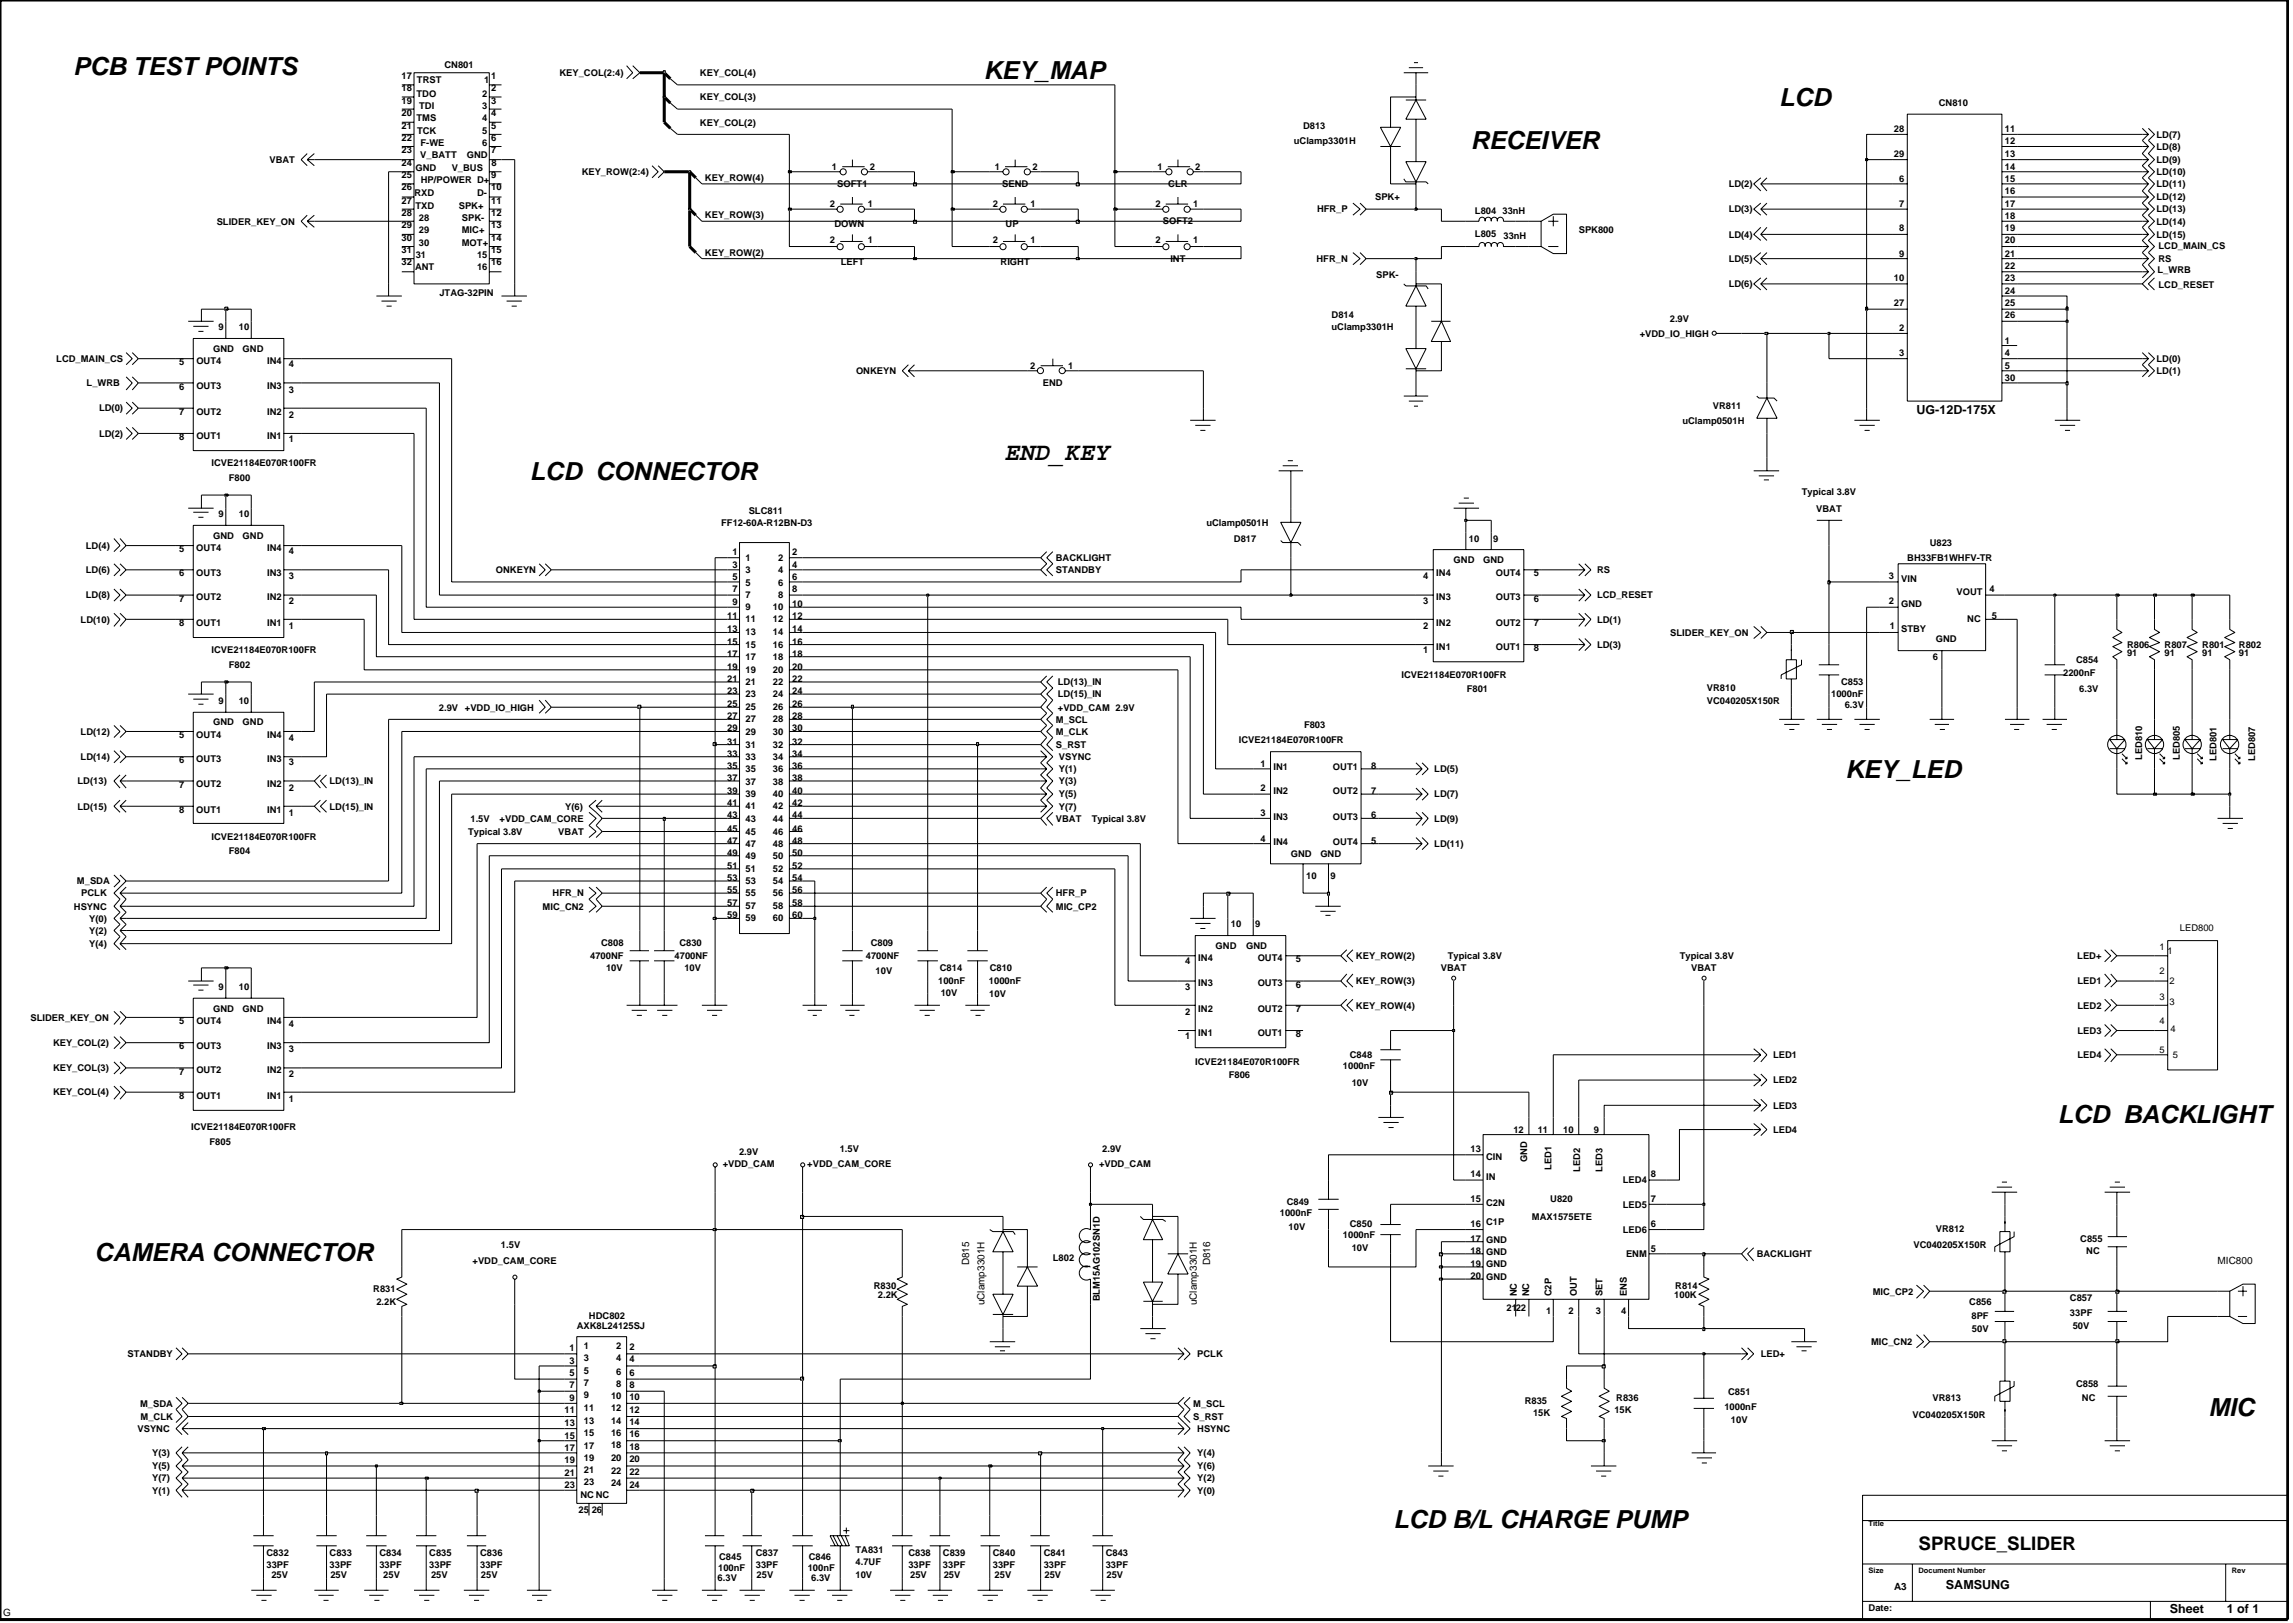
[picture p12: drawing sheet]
<svg xmlns="http://www.w3.org/2000/svg" width="192mm" height="136mm" viewBox="0 0 192 136" stroke-linecap="round" stroke-linejoin="round" font-family="sans-serif">
<defs><g id="words">
<g font-size="2.1">
<text x="6.1" y="6.3">PCB TEST POINTS</text>
<text x="82.3" y="6.6">KEY_MAP</text>
<text x="148.9" y="8.9">LCD</text>
<text x="123.1" y="12.5">RECEIVER</text>
<text x="44.4" y="40.2">LCD CONNECTOR</text>
<text x="84" y="38.5">END_KEY</text>
<text x="154.4" y="65.1">KEY_LED</text>
<text x="172.2" y="94">LCD BACKLIGHT</text>
<text x="7.9" y="105.5">CAMERA CONNECTOR</text>
<text x="184.8" y="118.5">MIC</text>
<text x="116.6" y="127.8">LCD B/L CHARGE PUMP</text>
</g>
<text font-size="1.6" x="160.6" y="129.7">SPRUCE_SLIDER</text>
<g font-size="1">
<text x="160.4" y="34.7">UG-12D-175X</text>
<text x="162.9" y="132.9">SAMSUNG</text>
<text x="181.6" y="135">Sheet</text>
<text x="186.4" y="135">1 of 1</text>
</g>
<g font-size=".8">
<text x="37.2" y="5.7">CN801</text>
<text x="33.6" y="10.8">21</text>
<text x="33.6" y="11.8">22</text>
<text x="33.6" y="8.7">19</text>
<text x="33.6" y="7.7">18</text>
<text x="33.6" y="9.7">20</text>
<text x="33.6" y="6.6">17</text>
<text x="34.9" y="8.1">TDO</text>
<text x="34.9" y="10.1">TMS</text>
<text x="34.9" y="7">TRST</text>
<text x="34.9" y="11.2">TCK</text>
<text x="35.1" y="9.1">TDI</text>
<text x="40.4" y="10.1">4</text>
<text x="40.4" y="11.2">5</text>
<text x="40.4" y="8.1">2</text>
<text x="40.4" y="9.1">3</text>
<text x="40.5" y="7">1</text>
<text x="41.1" y="9.7">4</text>
<text x="41.1" y="10.8">5</text>
<text x="41.1" y="11.8">6</text>
<text x="41.1" y="6.6">1</text>
<text x="41.1" y="7.7">2</text>
<text x="41.1" y="8.7">3</text>
<text x="46.8" y="6.4">KEY_COL(2:4)</text>
<text x="58.6" y="6.4">KEY_COL(4)</text>
<text x="58.6" y="10.5">KEY_COL(2)</text>
<text x="58.6" y="8.4">KEY_COL(3)</text>
<text x="109.1" y="10.8">D813</text>
<text x="158.5" y="11.1">28</text>
<text x="162.3" y="8.9">CN810</text>
<text x="167.8" y="11.1">11</text>
<text x="180.5" y="11.5">LD(7)</text>
<text x="22.5" y="13.6">VBAT</text>
<text x="33.6" y="14.9">25</text>
<text x="33.6" y="15.9">26</text>
<text x="33.6" y="13.9">24</text>
<text x="33.6" y="17">27</text>
<text x="33.6" y="12.8">23</text>
<text x="34.7" y="16.4">RXD</text>
<text x="34.8" y="14.3">GND</text>
<text x="34.8" y="17.5">TXD</text>
<text x="35.2" y="13.2">V_BATT</text>
<text x="35.2" y="12.2">F-WE</text>
<text x="35.2" y="15.3">HP/POWER D+</text>
<text x="37.8" y="14.3">V_BUS</text>
<text x="38.4" y="17.5">SPK+</text>
<text x="39.1" y="13.2">GND</text>
<text x="39.9" y="16.4">D-</text>
<text x="40.4" y="12.2">6</text>
<text x="41.1" y="17">11</text>
<text x="41.1" y="14.9">9</text>
<text x="41.1" y="15.9">10</text>
<text x="41.1" y="12.8">7</text>
<text x="41.1" y="13.9">8</text>
<text x="48.7" y="14.6">KEY_ROW(2:4)</text>
<text x="59" y="15.2">KEY_ROW(4)</text>
<text x="69.5" y="17.3">2</text>
<text x="69.6" y="14.2">1</text>
<text x="70.1" y="15.6">SOFT1</text>
<text x="72.6" y="17.3">1</text>
<text x="72.8" y="14.2">2</text>
<text x="83.1" y="17.3">2</text>
<text x="83.3" y="14.2">1</text>
<text x="83.9" y="15.6">SEND</text>
<text x="86.2" y="17.3">1</text>
<text x="86.4" y="14.2">2</text>
<text x="96.7" y="17.3">2</text>
<text x="96.9" y="14.2">1</text>
<text x="97.8" y="15.6">CLR</text>
<text x="99.9" y="17.3">1</text>
<text x="100" y="14.2">2</text>
<text x="108.3" y="12.1">uClamp3301H</text>
<text x="110.2" y="17.8">HFR_P</text>
<text x="115.1" y="16.8">SPK+</text>
<text x="123.4" y="17.9">L804</text>
<text x="125.7" y="17.9">33nH</text>
<text x="144.7" y="17.8">LD(3)</text>
<text x="144.7" y="15.7">LD(2)</text>
<text x="158.5" y="13.1">29</text>
<text x="158.9" y="15.2">6</text>
<text x="158.9" y="17.3">7</text>
<text x="167.8" y="12.1">12</text>
<text x="167.8" y="16.2">16</text>
<text x="167.8" y="17.3">17</text>
<text x="167.8" y="13.1">13</text>
<text x="167.8" y="14.2">14</text>
<text x="167.8" y="15.2">15</text>
<text x="180.5" y="17.8">LD(13)</text>
<text x="180.5" y="16.8">LD(12)</text>
<text x="180.5" y="15.7">LD(11)</text>
<text x="180.5" y="14.6">LD(10)</text>
<text x="180.5" y="13.6">LD(9)</text>
<text x="180.5" y="12.5">LD(8)</text>
<text x="18.1" y="18.8">SLIDER_KEY_ON</text>
<text x="33.6" y="22.2">32</text>
<text x="33.6" y="20.2">30</text>
<text x="33.6" y="21.2">31</text>
<text x="33.6" y="18.1">28</text>
<text x="33.6" y="19.1">29</text>
<text x="34.7" y="22.6">ANT</text>
<text x="34.8" y="21.6">31</text>
<text x="35.1" y="20.6">30</text>
<text x="35.1" y="18.5">28</text>
<text x="35.1" y="19.5">29</text>
<text x="38.7" y="19.5">MIC+</text>
<text x="38.7" y="20.6">MOT+</text>
<text x="38.7" y="18.5">SPK-</text>
<text x="39.9" y="21.6">15</text>
<text x="39.9" y="22.6">16</text>
<text x="41.1" y="19.1">13</text>
<text x="41.1" y="20.2">14</text>
<text x="41.1" y="18.1">12</text>
<text x="41.1" y="21.2">15</text>
<text x="41.1" y="22.2">16</text>
<text x="59" y="21.4">KEY_ROW(2)</text>
<text x="59" y="18.3">KEY_ROW(3)</text>
<text x="69.5" y="20.4">2</text>
<text x="69.8" y="19">DOWN</text>
<text x="70.4" y="22.2">LEFT</text>
<text x="72.6" y="20.4">1</text>
<text x="83.1" y="20.4">2</text>
<text x="83.7" y="22.2">RIGHT</text>
<text x="84.2" y="19">UP</text>
<text x="86.2" y="20.4">1</text>
<text x="96.7" y="20.4">2</text>
<text x="97.3" y="18.8">SOFT2</text>
<text x="98" y="21.9">INT</text>
<text x="99.9" y="20.4">1</text>
<text x="110.2" y="21.9">HFR_N</text>
<text x="115.2" y="23.3">SPK-</text>
<text x="123.4" y="19.9">L805</text>
<text x="125.8" y="20">33nH</text>
<text x="132.1" y="19.5">SPK800</text>
<text x="144.7" y="21.9">LD(5)</text>
<text x="144.7" y="19.9">LD(4)</text>
<text x="158.5" y="23.5">10</text>
<text x="158.9" y="21.5">9</text>
<text x="158.9" y="19.4">8</text>
<text x="167.8" y="21.5">21</text>
<text x="167.8" y="18.3">18</text>
<text x="167.8" y="19.4">19</text>
<text x="167.8" y="20.4">20</text>
<text x="167.8" y="22.5">22</text>
<text x="167.8" y="23.5">23</text>
<text x="180.5" y="19.9">LD(15)</text>
<text x="180.5" y="18.8">LD(14)</text>
<text x="180.6" y="22.8">L_WRB</text>
<text x="180.7" y="20.8">LCD_MAIN_CS</text>
<text x="180.7" y="21.9">RS</text>
<text x="17.8" y="29.4">GND</text>
<text x="18.3" y="27.6">9</text>
<text x="20" y="27.6">10</text>
<text x="20.3" y="29.4">GND</text>
<text x="36.8" y="24.8">JTAG-32PIN</text>
<text x="111.4" y="27.6">uClamp3301H</text>
<text x="111.4" y="26.6">D814</text>
<text x="137.2" y="28.2">+VDD_IO_HIGH</text>
<text x="139.8" y="26.9">2.9V</text>
<text x="144.7" y="24">LD(6)</text>
<text x="158.5" y="25.6">27</text>
<text x="158.9" y="27.7">2</text>
<text x="158.9" y="29.8">3</text>
<text x="167.8" y="28.7">1</text>
<text x="167.8" y="29.8">4</text>
<text x="167.8" y="24.6">24</text>
<text x="167.8" y="25.6">25</text>
<text x="167.8" y="26.6">26</text>
<text x="180.7" y="24.1">LCD_RESET</text>
<text x="4.7" y="30.3">LCD_MAIN_CS</text>
<text x="7.3" y="32.3">L_WRB</text>
<text x="8.3" y="34.4">LD(0)</text>
<text x="15" y="30.6">5</text>
<text x="15" y="32.6">6</text>
<text x="15" y="34.7">7</text>
<text x="16.4" y="30.5">OUT4</text>
<text x="16.4" y="32.6">OUT3</text>
<text x="16.4" y="34.7">OUT2</text>
<text x="22.4" y="34.7">IN2</text>
<text x="22.4" y="32.6">IN3</text>
<text x="22.4" y="30.5">IN4</text>
<text x="24.2" y="35">2</text>
<text x="24.2" y="32.9">3</text>
<text x="24.2" y="30.7">4</text>
<text x="71.6" y="31.3">ONKEYN</text>
<text x="86.2" y="30.9">2</text>
<text x="87.3" y="32.3">END</text>
<text x="89.4" y="30.9">1</text>
<text x="140.8" y="35.5">uClamp0501H</text>
<text x="143.3" y="34.2">VR811</text>
<text x="167.8" y="31.9">30</text>
<text x="167.8" y="30.9">5</text>
<text x="180.5" y="31.3">LD(1)</text>
<text x="180.5" y="30.3">LD(0)</text>
<text x="8.3" y="36.5">LD(2)</text>
<text x="15" y="36.8">8</text>
<text x="16.4" y="36.7">OUT1</text>
<text x="17.7" y="39">ICVE21184E070R100FR</text>
<text x="19.2" y="40.3">F800</text>
<text x="22.4" y="36.7">IN1</text>
<text x="24.2" y="37">1</text>
<text x="150.8" y="41.5">Typical 3.8V</text>
<text x="7.2" y="45.9">LD(4)</text>
<text x="7.2" y="48">LD(6)</text>
<text x="15" y="46.2">5</text>
<text x="16.4" y="46.1">OUT4</text>
<text x="17.8" y="45.1">GND</text>
<text x="18.3" y="43.3">9</text>
<text x="20" y="43.3">10</text>
<text x="20.3" y="45.1">GND</text>
<text x="22.4" y="46.1">IN4</text>
<text x="24.2" y="46.4">4</text>
<text x="41.5" y="48">ONKEYN</text>
<text x="60.4" y="44">FF12-60A-R12BN-D3</text>
<text x="61.3" y="47.5">3</text>
<text x="61.3" y="46.4">1</text>
<text x="62.4" y="47.9">3</text>
<text x="62.4" y="46.9">1</text>
<text x="62.7" y="43">SLC811</text>
<text x="65.1" y="47.9">4</text>
<text x="65.1" y="46.9">2</text>
<text x="66.3" y="47.5">4</text>
<text x="66.3" y="46.4">2</text>
<text x="88.4" y="46.9">BACKLIGHT</text>
<text x="88.4" y="48">STANDBY</text>
<text x="101" y="44">uClamp0501H</text>
<text x="103.3" y="45.3">D817</text>
<text x="121.7" y="47.1">GND</text>
<text x="122.9" y="45.4">10</text>
<text x="124.1" y="47.1">GND</text>
<text x="125" y="45.4">9</text>
<text x="133.7" y="48">RS</text>
<text x="152" y="42.8">VBAT</text>
<text x="159.6" y="46.9">BH33FB1WHFV-TR</text>
<text x="161.5" y="45.7">U823</text>
<text x="6.7" y="52.1">LD(10)</text>
<text x="7.2" y="50.1">LD(8)</text>
<text x="15" y="50.4">7</text>
<text x="15" y="52.4">8</text>
<text x="15" y="48.2">6</text>
<text x="16.4" y="48.2">OUT3</text>
<text x="16.4" y="50.2">OUT2</text>
<text x="16.4" y="52.4">OUT1</text>
<text x="22.4" y="52.4">IN1</text>
<text x="22.4" y="50.2">IN2</text>
<text x="22.4" y="48.2">IN3</text>
<text x="24.2" y="52.6">1</text>
<text x="24.2" y="50.5">2</text>
<text x="24.2" y="48.5">3</text>
<text x="60.9" y="51.8">11</text>
<text x="60.9" y="52.9">13</text>
<text x="60.9" y="53.9">15</text>
<text x="61.3" y="49.5">7</text>
<text x="61.3" y="50.6">9</text>
<text x="61.3" y="48.5">5</text>
<text x="62.4" y="50.1">7</text>
<text x="62.4" y="51.1">9</text>
<text x="62.4" y="49">5</text>
<text x="62.4" y="52.1">11</text>
<text x="62.4" y="53.2">13</text>
<text x="64.7" y="51.1">10</text>
<text x="64.7" y="52.1">12</text>
<text x="64.7" y="53.2">14</text>
<text x="65.1" y="49">6</text>
<text x="65.1" y="50.1">8</text>
<text x="66.3" y="53.9">16</text>
<text x="66.3" y="50.8">10</text>
<text x="66.3" y="51.8">12</text>
<text x="66.3" y="52.9">14</text>
<text x="66.3" y="48.5">6</text>
<text x="66.3" y="49.5">8</text>
<text x="119.1" y="52.6">2</text>
<text x="119.1" y="50.5">3</text>
<text x="119.1" y="48.5">4</text>
<text x="120.2" y="52.4">IN2</text>
<text x="120.2" y="50.2">IN3</text>
<text x="120.2" y="48.2">IN4</text>
<text x="125.2" y="48.2">OUT4</text>
<text x="125.2" y="50.2">OUT3</text>
<text x="125.2" y="52.4">OUT2</text>
<text x="128.4" y="48.2">5</text>
<text x="128.4" y="50.4">6</text>
<text x="128.4" y="52.4">7</text>
<text x="133.7" y="52.1">LD(1)</text>
<text x="133.7" y="50.1">LCD_RESET</text>
<text x="139.8" y="53.2">SLIDER_KEY_ON</text>
<text x="158.1" y="48.4">3</text>
<text x="158.1" y="50.6">2</text>
<text x="158.2" y="52.7">1</text>
<text x="159.1" y="50.8">GND</text>
<text x="159.1" y="52.9">STBY</text>
<text x="159.1" y="48.7">VIN</text>
<text x="162" y="53.7">GND</text>
<text x="163.7" y="49.8">VOUT</text>
<text x="164.7" y="52.1">NC</text>
<text x="166.5" y="49.5">4</text>
<text x="166.7" y="51.8">5</text>
<text x="17.7" y="54.6">ICVE21184E070R100FR</text>
<text x="18.3" y="58.9">9</text>
<text x="19.2" y="55.9">F802</text>
<text x="20" y="58.9">10</text>
<text x="36.7" y="59.5">2.9V</text>
<text x="38.9" y="59.5">+VDD_IO_HIGH</text>
<text x="60.9" y="59.2">25</text>
<text x="60.9" y="55">17</text>
<text x="60.9" y="56.1">19</text>
<text x="60.9" y="57.1">21</text>
<text x="60.9" y="58.1">23</text>
<text x="62.4" y="59.4">25</text>
<text x="62.4" y="55.2">17</text>
<text x="62.4" y="56.3">19</text>
<text x="62.4" y="57.3">21</text>
<text x="62.4" y="58.3">23</text>
<text x="62.4" y="54.2">15</text>
<text x="64.7" y="58.3">24</text>
<text x="64.7" y="59.4">26</text>
<text x="64.7" y="55.2">18</text>
<text x="64.7" y="56.3">20</text>
<text x="64.7" y="57.3">22</text>
<text x="64.7" y="54.2">16</text>
<text x="66.3" y="58.1">24</text>
<text x="66.3" y="59.2">26</text>
<text x="66.3" y="55">18</text>
<text x="66.3" y="56.1">20</text>
<text x="66.3" y="57.1">22</text>
<text x="88.5" y="57.3">LD(13)_IN</text>
<text x="88.5" y="58.4">LD(15)_IN</text>
<text x="88.5" y="59.5">+VDD_CAM 2.9V</text>
<text x="117.3" y="56.8">ICVE21184E070R100FR</text>
<text x="119.1" y="54.7">1</text>
<text x="120.2" y="54.4">IN1</text>
<text x="122.8" y="57.9">F801</text>
<text x="125.2" y="54.4">OUT1</text>
<text x="128.4" y="54.5">8</text>
<text x="133.7" y="54.2">LD(3)</text>
<text x="142.9" y="58.9">VC040205X150R</text>
<text x="142.9" y="57.8">VR810</text>
<text x="153.3" y="58.3">1000nF</text>
<text x="154.1" y="57.3">C853</text>
<text x="154.4" y="59.2">6.3V</text>
<text x="161.8" y="55.3">6</text>
<text x="172.7" y="56.6">2200nF</text>
<text x="173.8" y="55.5">C854</text>
<text x="174" y="57.9">6.3V</text>
<text x="178" y="54.2">R806</text>
<text x="178" y="54.9">91</text>
<text x="181.2" y="54.9">91</text>
<text x="181.2" y="54.2">R807</text>
<text x="184.3" y="54.2">R801</text>
<text x="184.3" y="54.9">91</text>
<text x="187.4" y="54.2">R802</text>
<text x="187.4" y="54.9">91</text>
<text x="6.5" y="65.6">LD(13)</text>
<text x="6.7" y="61.5">LD(12)</text>
<text x="6.7" y="63.6">LD(14)</text>
<text x="15" y="61.8">5</text>
<text x="15" y="63.9">6</text>
<text x="15" y="65.9">7</text>
<text x="16.4" y="61.7">OUT4</text>
<text x="16.4" y="63.8">OUT3</text>
<text x="16.4" y="65.9">OUT2</text>
<text x="17.8" y="60.6">GND</text>
<text x="20.3" y="60.6">GND</text>
<text x="22.4" y="65.9">IN2</text>
<text x="22.4" y="63.8">IN3</text>
<text x="22.4" y="61.7">IN4</text>
<text x="24.2" y="64">3</text>
<text x="24.2" y="62">4</text>
<text x="27.6" y="65.6">LD(13)_IN</text>
<text x="60.9" y="62.3">31</text>
<text x="60.9" y="63.3">33</text>
<text x="60.9" y="64.3">35</text>
<text x="60.9" y="65.4">37</text>
<text x="60.9" y="60.2">27</text>
<text x="60.9" y="61.2">29</text>
<text x="62.4" y="62.6">31</text>
<text x="62.4" y="63.6">33</text>
<text x="62.4" y="64.6">35</text>
<text x="62.4" y="65.7">37</text>
<text x="62.4" y="60.5">27</text>
<text x="62.4" y="61.5">29</text>
<text x="64.7" y="62.6">32</text>
<text x="64.7" y="63.6">34</text>
<text x="64.7" y="64.6">36</text>
<text x="64.7" y="65.7">38</text>
<text x="64.7" y="60.5">28</text>
<text x="64.7" y="61.5">30</text>
<text x="66.3" y="65.4">38</text>
<text x="66.3" y="61.2">30</text>
<text x="66.3" y="62.3">32</text>
<text x="66.3" y="63.3">34</text>
<text x="66.3" y="64.3">36</text>
<text x="66.3" y="60.2">28</text>
<text x="88.4" y="60.5">M_SCL</text>
<text x="88.4" y="61.5">M_CLK</text>
<text x="88.4" y="62.6">S_RST</text>
<text x="88.6" y="63.6">VSYNC</text>
<text x="88.6" y="64.6">Y(1)</text>
<text x="88.6" y="65.6">Y(3)</text>
<text x="103.7" y="62.2">ICVE21184E070R100FR</text>
<text x="105.5" y="64.2">1</text>
<text x="106.6" y="64.4">IN1</text>
<text x="109.1" y="60.9">F803</text>
<text x="111.6" y="64.4">OUT1</text>
<text x="114.8" y="64.3">8</text>
<text x="120" y="64.6">LD(5)</text>
<text x="179.3" y="63.6" transform="rotate(-90 179.3 63.6)">LED810</text>
<text x="182.4" y="63.6" transform="rotate(-90 182.4 63.6)">LED805</text>
<text x="185.5" y="63.7" transform="rotate(-90 185.5 63.7)">LED801</text>
<text x="188.7" y="63.7" transform="rotate(-90 188.7 63.7)">LED807</text>
<text x="6.5" y="67.7">LD(15)</text>
<text x="15" y="68">8</text>
<text x="16.4" y="68">OUT1</text>
<text x="17.7" y="70.3">ICVE21184E070R100FR</text>
<text x="19.2" y="71.5">F804</text>
<text x="22.4" y="68">IN1</text>
<text x="24.2" y="68.3">1</text>
<text x="24.2" y="66.2">2</text>
<text x="27.6" y="67.7">LD(15)_IN</text>
<text x="39.2" y="69.9">Typical 3.8V</text>
<text x="39.4" y="68.8">1.5V</text>
<text x="41.8" y="68.8">+VDD_CAM_CORE</text>
<text x="46.7" y="69.9">VBAT</text>
<text x="47.3" y="67.7">Y(6)</text>
<text x="60.9" y="69.6">45</text>
<text x="60.9" y="70.6">47</text>
<text x="60.9" y="71.6">49</text>
<text x="60.9" y="66.5">39</text>
<text x="60.9" y="67.5">41</text>
<text x="60.9" y="68.5">43</text>
<text x="62.4" y="70.9">47</text>
<text x="62.4" y="71.9">49</text>
<text x="62.4" y="66.7">39</text>
<text x="62.4" y="67.7">41</text>
<text x="62.4" y="68.8">43</text>
<text x="62.4" y="69.8">45</text>
<text x="64.7" y="69.8">46</text>
<text x="64.7" y="70.9">48</text>
<text x="64.7" y="71.9">50</text>
<text x="64.7" y="66.7">40</text>
<text x="64.7" y="67.7">42</text>
<text x="64.7" y="68.8">44</text>
<text x="66.3" y="69.6">46</text>
<text x="66.3" y="70.6">48</text>
<text x="66.3" y="71.6">50</text>
<text x="66.3" y="66.5">40</text>
<text x="66.3" y="67.5">42</text>
<text x="66.3" y="68.5">44</text>
<text x="88.4" y="68.8">VBAT</text>
<text x="88.6" y="66.7">Y(5)</text>
<text x="88.6" y="67.7">Y(7)</text>
<text x="91.4" y="68.8">Typical 3.8V</text>
<text x="105.5" y="66.2">2</text>
<text x="105.5" y="68.3">3</text>
<text x="105.5" y="70.4">4</text>
<text x="106.6" y="66.5">IN2</text>
<text x="106.6" y="68.6">IN3</text>
<text x="106.6" y="70.7">IN4</text>
<text x="108" y="71.7">GND</text>
<text x="110.5" y="71.7">GND</text>
<text x="111.6" y="70.7">OUT4</text>
<text x="111.6" y="68.6">OUT3</text>
<text x="111.6" y="66.5">OUT2</text>
<text x="114.8" y="70.6">5</text>
<text x="114.8" y="68.5">6</text>
<text x="114.8" y="66.5">7</text>
<text x="120" y="66.7">LD(7)</text>
<text x="120" y="68.8">LD(9)</text>
<text x="120" y="70.9">LD(11)</text>
<text x="6.2" y="76.1">HSYNC</text>
<text x="6.4" y="74">M_SDA</text>
<text x="6.8" y="75">PCLK</text>
<text x="7.5" y="77.1">Y(0)</text>
<text x="45.4" y="76.1">MIC_CN2</text>
<text x="46.2" y="75">HFR_N</text>
<text x="60.9" y="73.7">53</text>
<text x="60.9" y="74.7">55</text>
<text x="60.9" y="75.8">57</text>
<text x="60.9" y="76.9">59</text>
<text x="60.9" y="72.7">51</text>
<text x="62.4" y="74">53</text>
<text x="62.4" y="75">55</text>
<text x="62.4" y="76.1">57</text>
<text x="62.4" y="77.1">59</text>
<text x="62.4" y="73">51</text>
<text x="64.7" y="77.1">60</text>
<text x="64.7" y="74">54</text>
<text x="64.7" y="75">56</text>
<text x="64.7" y="76.1">58</text>
<text x="64.7" y="73">52</text>
<text x="66.3" y="76.9">60</text>
<text x="66.3" y="73.7">54</text>
<text x="66.3" y="74.7">56</text>
<text x="66.3" y="75.8">58</text>
<text x="66.3" y="72.7">52</text>
<text x="88.4" y="75">HFR_P</text>
<text x="88.4" y="76.1">MIC_CP2</text>
<text x="103" y="77.6">10</text>
<text x="105.1" y="77.6">9</text>
<text x="109.3" y="73.6">10</text>
<text x="111.4" y="73.6">9</text>
<text x="182.4" y="77.9">LED800</text>
<text x="7.5" y="79.2">Y(4)</text>
<text x="7.5" y="78.1">Y(2)</text>
<text x="18.3" y="82.8">9</text>
<text x="20" y="82.8">10</text>
<text x="49.4" y="80.3">4700NF</text>
<text x="50.3" y="79.2">C808</text>
<text x="50.7" y="81.3">10V</text>
<text x="56.5" y="80.3">4700NF</text>
<text x="56.9" y="79.2">C830</text>
<text x="57.3" y="81.3">10V</text>
<text x="72.5" y="80.3">4700NF</text>
<text x="72.9" y="79.2">C809</text>
<text x="73.3" y="81.5">10V</text>
<text x="78.5" y="82.3">100nF</text>
<text x="78.7" y="81.3">C814</text>
<text x="78.7" y="83.4">10V</text>
<text x="82.8" y="82.3">1000nF</text>
<text x="82.8" y="83.4">10V</text>
<text x="82.8" y="81.3">C810</text>
<text x="99.2" y="82.8">3</text>
<text x="99.2" y="80.7">4</text>
<text x="100.3" y="82.5">IN3</text>
<text x="100.3" y="80.4">IN4</text>
<text x="101.7" y="79.4">GND</text>
<text x="104.3" y="79.4">GND</text>
<text x="105.3" y="80.4">OUT4</text>
<text x="105.3" y="82.5">OUT3</text>
<text x="108.5" y="80.5">5</text>
<text x="108.5" y="82.7">6</text>
<text x="113.5" y="80.3">KEY_ROW(2)</text>
<text x="113.5" y="82.4">KEY_ROW(3)</text>
<text x="120.6" y="81.3">VBAT</text>
<text x="121.2" y="80.3">Typical 3.8V</text>
<text x="140.6" y="80.3">Typical 3.8V</text>
<text x="141.5" y="81.3">VBAT</text>
<text x="173.9" y="80.3">LED+</text>
<text x="173.9" y="82.4">LED1</text>
<text x="180.7" y="79.5">1</text>
<text x="180.7" y="81.5">2</text>
<text x="180.7" y="83.6">3</text>
<text x="181.4" y="79.8">1</text>
<text x="181.6" y="82.4">2</text>
<text x="2.6" y="85.4">SLIDER_KEY_ON</text>
<text x="4.4" y="87.5">KEY_COL(2)</text>
<text x="4.4" y="89.6">KEY_COL(3)</text>
<text x="15" y="85.7">5</text>
<text x="15" y="87.8">6</text>
<text x="15" y="89.9">7</text>
<text x="16.4" y="85.7">OUT4</text>
<text x="16.4" y="87.8">OUT3</text>
<text x="16.4" y="89.8">OUT2</text>
<text x="17.8" y="84.7">GND</text>
<text x="20.3" y="84.7">GND</text>
<text x="22.4" y="89.8">IN2</text>
<text x="22.4" y="87.8">IN3</text>
<text x="22.4" y="85.7">IN4</text>
<text x="24.2" y="88.1">3</text>
<text x="24.2" y="85.9">4</text>
<text x="99.2" y="87">1</text>
<text x="99.2" y="84.9">2</text>
<text x="100" y="89.1">ICVE21184E070R100FR</text>
<text x="100.3" y="86.7">IN1</text>
<text x="100.3" y="84.7">IN2</text>
<text x="105.3" y="86.7">OUT1</text>
<text x="105.3" y="84.7">OUT2</text>
<text x="108.5" y="84.7">7</text>
<text x="108.5" y="86.8">8</text>
<text x="112.4" y="89.5">1000nF</text>
<text x="113" y="88.6">C848</text>
<text x="113.5" y="84.4">KEY_ROW(4)</text>
<text x="148.4" y="88.5">LED1</text>
<text x="173.9" y="84.4">LED2</text>
<text x="173.9" y="86.5">LED3</text>
<text x="173.9" y="88.5">LED4</text>
<text x="180.7" y="85.7">4</text>
<text x="180.7" y="88.1">5</text>
<text x="181.6" y="84.1">3</text>
<text x="181.7" y="86.3">4</text>
<text x="181.8" y="88.5">5</text>
<text x="4.4" y="91.7">KEY_COL(4)</text>
<text x="15" y="92">8</text>
<text x="16" y="94.5">ICVE21184E070R100FR</text>
<text x="16.4" y="91.9">OUT1</text>
<text x="17.5" y="95.8">F805</text>
<text x="22.4" y="91.9">IN1</text>
<text x="24.2" y="92.2">1</text>
<text x="24.2" y="90.1">2</text>
<text x="102.8" y="90.2">F806</text>
<text x="113.1" y="90.9">10V</text>
<text x="126.7" y="94.8">12</text>
<text x="128.7" y="94.8">11</text>
<text x="130.8" y="94.8">10</text>
<text x="133.4" y="94.8">9</text>
<text x="148.4" y="94.8">LED4</text>
<text x="148.4" y="90.7">LED2</text>
<text x="148.4" y="92.8">LED3</text>
<text x="60.5" y="97.7">+VDD_CAM</text>
<text x="61.9" y="96.7">2.9V</text>
<text x="67.6" y="97.7">+VDD_CAM_CORE</text>
<text x="70.3" y="96.4">1.5V</text>
<text x="92" y="97.7">+VDD_CAM</text>
<text x="92.2" y="96.4">2.9V</text>
<text x="107.1" y="101.8">1000nF</text>
<text x="107.7" y="100.8">C849</text>
<text x="123.1" y="96.4">13</text>
<text x="123.1" y="98.5">14</text>
<text x="123.1" y="100.6">15</text>
<text x="124.4" y="98.8">IN</text>
<text x="124.4" y="97.1">CIN</text>
<text x="124.4" y="100.9">C2N</text>
<text x="127.8" y="97.2" transform="rotate(-90 127.8 97.2)">GND</text>
<text x="129.7" y="100.6">U820</text>
<text x="129.9" y="97.9" transform="rotate(-90 129.9 97.9)">LED1</text>
<text x="132.2" y="98.1" transform="rotate(-90 132.2 98.1)">LED2</text>
<text x="134.1" y="98.1" transform="rotate(-90 134.1 98.1)">LED3</text>
<text x="135.8" y="99">LED4</text>
<text x="135.8" y="101.1">LED5</text>
<text x="138.2" y="98.5">8</text>
<text x="138.2" y="100.6">7</text>
<text x="39.6" y="105.8">+VDD_CAM_CORE</text>
<text x="41.9" y="104.4">1.5V</text>
<text x="73.1" y="107.8">R830</text>
<text x="81.1" y="105.9" transform="rotate(-90 81.1 105.9)">D815</text>
<text x="88.1" y="105.5">L802</text>
<text x="101.3" y="105.9" transform="rotate(-90 101.3 105.9)">D816</text>
<text x="107.8" y="102.9">10V</text>
<text x="112.4" y="103.6">1000nF</text>
<text x="113" y="102.7">C850</text>
<text x="113.1" y="104.7">10V</text>
<text x="123.1" y="103.9">17</text>
<text x="123.1" y="104.9">18</text>
<text x="123.1" y="106">19</text>
<text x="123.1" y="107">20</text>
<text x="123.1" y="102.6">16</text>
<text x="124.4" y="104">GND</text>
<text x="124.4" y="105">GND</text>
<text x="124.4" y="106">GND</text>
<text x="124.4" y="107.1">GND</text>
<text x="124.4" y="102.5">C1P</text>
<text x="128.2" y="102.1">MAX1575ETE</text>
<text x="135.8" y="103.2">LED6</text>
<text x="136.1" y="105.2">ENM</text>
<text x="138.2" y="104.8">5</text>
<text x="138.2" y="102.6">6</text>
<text x="140.2" y="107.8">R814</text>
<text x="147" y="105.2">BACKLIGHT</text>
<text x="160.1" y="104.4">VC040205X150R</text>
<text x="162" y="103.1">VR812</text>
<text x="174.1" y="103.9">C855</text>
<text x="174.6" y="104.9">NC</text>
<text x="185.6" y="105.8">MIC800</text>
<text x="10.7" y="113.6">STANDBY</text>
<text x="31.2" y="108.1">R831</text>
<text x="31.5" y="109.2">2.2K</text>
<text x="47.7" y="113">1</text>
<text x="48.3" y="111.2">AXK8L24125SJ</text>
<text x="48.9" y="113.9">3</text>
<text x="48.9" y="112.9">1</text>
<text x="49.3" y="110.4">HDC802</text>
<text x="51.6" y="113.9">4</text>
<text x="51.6" y="112.9">2</text>
<text x="52.7" y="113">2</text>
<text x="73.5" y="108.6">2.2K</text>
<text x="82.4" y="109.2" transform="rotate(-90 82.4 109.2)">uClamp3301H</text>
<text x="92.1" y="108.9" transform="rotate(-90 92.1 108.9)">BLM15AG102SN1D</text>
<text x="100.2" y="109.2" transform="rotate(-90 100.2 109.2)">uClamp3301H</text>
<text x="100.2" y="113.6">PCLK</text>
<text x="126.1" y="109.7">2122</text>
<text x="127" y="108.5" transform="rotate(-90 127 108.5)">NC</text>
<text x="128" y="108.5" transform="rotate(-90 128 108.5)">NC</text>
<text x="129.4" y="110">1</text>
<text x="129.9" y="108.5" transform="rotate(-90 129.9 108.5)">C2P</text>
<text x="131.3" y="110">2</text>
<text x="132" y="108.5" transform="rotate(-90 132 108.5)">OUT</text>
<text x="133.6" y="110">3</text>
<text x="134.1" y="108.5" transform="rotate(-90 134.1 108.5)">SET</text>
<text x="135.7" y="110">4</text>
<text x="136.2" y="108.5" transform="rotate(-90 136.2 108.5)">ENS</text>
<text x="140.1" y="108.6">100K</text>
<text x="147.4" y="113.6">LED+</text>
<text x="156.6" y="112.6">MIC_CN2</text>
<text x="156.7" y="108.3">MIC_CP2</text>
<text x="164.8" y="109.2">C856</text>
<text x="165" y="110.4">8PF</text>
<text x="165" y="111.5">50V</text>
<text x="173.2" y="110.1">33PF</text>
<text x="173.2" y="108.9">C857</text>
<text x="173.5" y="111.2">50V</text>
<text x="11.5" y="119.8">VSYNC</text>
<text x="11.7" y="117.7">M_SDA</text>
<text x="11.8" y="118.8">M_CLK</text>
<text x="47.3" y="119.3">13</text>
<text x="47.3" y="118.3">11</text>
<text x="47.7" y="115.2">5</text>
<text x="47.7" y="116.2">7</text>
<text x="47.7" y="114.1">3</text>
<text x="47.7" y="117.3">9</text>
<text x="48.9" y="119.1">13</text>
<text x="48.9" y="115">5</text>
<text x="48.9" y="116">7</text>
<text x="48.9" y="117">9</text>
<text x="48.9" y="118.1">11</text>
<text x="51.1" y="118.1">12</text>
<text x="51.1" y="119.2">14</text>
<text x="51.1" y="117.1">10</text>
<text x="51.6" y="115">6</text>
<text x="51.6" y="116">8</text>
<text x="52.7" y="118.2">12</text>
<text x="52.7" y="119.3">14</text>
<text x="52.7" y="117.1">10</text>
<text x="52.7" y="115.1">6</text>
<text x="52.7" y="114">4</text>
<text x="52.7" y="116.1">8</text>
<text x="99.9" y="117.7">M_SCL</text>
<text x="99.9" y="118.8">S_RST</text>
<text x="100.2" y="119.8">HSYNC</text>
<text x="127.6" y="117.5">R835</text>
<text x="128.3" y="118.5">15K</text>
<text x="135.1" y="118.2">15K</text>
<text x="135.3" y="117.2">R836</text>
<text x="144.3" y="118">1000nF</text>
<text x="144.6" y="116.7">C851</text>
<text x="144.9" y="119.1">10V</text>
<text x="160.1" y="118.7">VC040205X150R</text>
<text x="161.7" y="117.2">VR813</text>
<text x="173.8" y="116">C858</text>
<text x="174.2" y="117.2">NC</text>
<text x="12.7" y="125">Y(1)</text>
<text x="12.7" y="121.9">Y(3)</text>
<text x="12.7" y="123">Y(5)</text>
<text x="12.7" y="124">Y(7)</text>
<text x="47.3" y="123.5">21</text>
<text x="47.3" y="120.4">15</text>
<text x="47.3" y="121.4">17</text>
<text x="47.3" y="124.5">23</text>
<text x="47.3" y="122.4">19</text>
<text x="48.6" y="125.4">NC NC</text>
<text x="48.9" y="123.3">21</text>
<text x="48.9" y="120.1">15</text>
<text x="48.9" y="121.2">17</text>
<text x="48.9" y="124.3">23</text>
<text x="48.9" y="122.3">19</text>
<text x="51.1" y="122.3">20</text>
<text x="51.1" y="120.2">16</text>
<text x="51.1" y="123.3">22</text>
<text x="51.1" y="124.3">24</text>
<text x="51.1" y="121.2">18</text>
<text x="52.7" y="122.4">20</text>
<text x="52.7" y="120.3">16</text>
<text x="52.7" y="123.4">22</text>
<text x="52.7" y="124.5">24</text>
<text x="52.7" y="121.4">18</text>
<text x="100.2" y="121.9">Y(4)</text>
<text x="100.2" y="123">Y(6)</text>
<text x="100.2" y="124">Y(2)</text>
<text x="100.2" y="125">Y(0)</text>
<text x="22.3" y="130.2">C832</text>
<text x="22.3" y="131.2">33PF</text>
<text x="27.6" y="130.2">C833</text>
<text x="27.6" y="131.2">33PF</text>
<text x="31.8" y="131.2">33PF</text>
<text x="31.8" y="130.2">C834</text>
<text x="35.9" y="131.2">33PF</text>
<text x="35.9" y="130.2">C835</text>
<text x="40.2" y="131.2">33PF</text>
<text x="40.2" y="130.2">C836</text>
<text x="48.4" y="126.7">25</text>
<text x="49.5" y="126.7">26</text>
<text x="60.1" y="131.5">100nF</text>
<text x="60.2" y="130.5">C845</text>
<text x="63.3" y="131.2">33PF</text>
<text x="63.3" y="130.2">C837</text>
<text x="67.6" y="131.5">100nF</text>
<text x="67.7" y="130.5">C846</text>
<text x="71.6" y="131">4.7UF</text>
<text x="71.6" y="130">TA831</text>
<text x="76" y="131.2">33PF</text>
<text x="76" y="130.2">C838</text>
<text x="78.9" y="130.2">C839</text>
<text x="78.9" y="131.2">33PF</text>
<text x="83.1" y="131.2">33PF</text>
<text x="83.1" y="130.2">C840</text>
<text x="87.4" y="130.2">C841</text>
<text x="87.4" y="131.2">33PF</text>
<text x="92.5" y="130.2">C843</text>
<text x="92.5" y="131.2">33PF</text>
<text x=".3" y="135.2">G</text>
<text x="22.7" y="132.1">25V</text>
<text x="27.7" y="132.1">25V</text>
<text x="32.1" y="132.1">25V</text>
<text x="36.1" y="132.1">25V</text>
<text x="40.3" y="132.1">25V</text>
<text x="60.1" y="132.3">6.3V</text>
<text x="63.3" y="132.1">25V</text>
<text x="67.9" y="132.3">6.3V</text>
<text x="71.6" y="132.1">10V</text>
<text x="76.2" y="132.1">25V</text>
<text x="79" y="132.1">25V</text>
<text x="83.2" y="132.1">25V</text>
<text x="87.4" y="132.1">25V</text>
<text x="92.6" y="132.1">25V</text>
<text x="156.4" y="134.8">Date:</text>
<text x="158.5" y="133">A3</text>
</g>
<g font-size=".6">
<text x="156.4" y="127.7">Title</text>
<text x="156.4" y="131.6">Size</text>
<text x="160.6" y="131.6">Document Number</text>
<text x="186.8" y="131.6">Rev</text>
</g>
</g></defs>
<g fill="none" stroke="#000" stroke-width=".08">
<path d="M25.7 13.4h.6M25.7 18.5h.6M25.7 12.9l-.5 .5 .5 .5M25.7 13.4l.6 .5M25.7 18l-.5 .5 .5 .5M25.7 18.5l.6 .5M26.3 12.9l-.6 .5M26.3 18l-.6 .5M33.6 11.2h1.1M33.6 19.6h1.1M33.6 17.5h1.1M33.6 15.4h1.1"/>
<path d="M33.6 12.3h1.1M33.6 13.4h1.1M33.6 14.4h1.1M33.6 16.5h1.1M33.6 18.5h1.1M33.6 7.1h1.1M33.6 8.1h1.1M33.6 9.1h1.1M33.6 10.2h1.1M34.7 6.1h6.3v17.7h-6.3zM41 11.2h1M41 19.6h1"/>
<path d="M41 17.5h1M41 15.4h1M41 12.3h1M41 13.4h1M41 14.4h1M41 16.5h1M41 18.5h1M41 7.1h1M41 8.1h1M41 9.1h1M41 10.2h1M52.4 5.5l.6 .6-.6 .5"/>
<path d="M53 5.5l.6 .6-.6 .5M54.6 13.9l.5 .5-.5 .5M55.1 13.9l.5 .5-.5 .5M56.1 8.6l.6 .5M56.1 6.6l.6 .5M56.1 10.7l.6 .5M58.2 18l.5 .5M58.2 14.9l.5 .5M69.2 17.5h.9M69.2 14.4h1.1M70.3 17.1h1.9M70.5 14h1.9"/>
<path d="M71.3 13.4v.6M71.3 16.5v.6M71.3 19.6v.6M72.4 17.5h1.1M72.6 14.4h.9M82.8 17.5h.9M82.8 14.4h1.1M83.9 17.1h1.9M84.1 14h1.9M85 13.4v.6M85 16.5v.6M85 19.6v.6"/>
<path d="M86 17.5h1.1M86.2 14.4h.9M96.5 17.5h.8M96.5 14.4h1.1M97.6 17.1h1.8M97.7 14h1.9M98.6 13.4v.6M98.6 16.5v.6M98.6 19.6v.6M99.6 17.5h1.1M99.9 14.4h.8M113.2 17l.6 .5-.6 .5"/>
<path d="M113.8 17l.5 .5-.5 .5M115.5 12.3h1.7M115.5 10.7h1.7l-.8 1.6zM116.4 12.3v3.1h2.1M117.5 15l.2 .2h1.7l.1 .2M117.5 6.1h2M117.7 13.5h1.7l-.9 1.7zM117.7 8.4h1.7M117.9 5.7h1.2M118.3 5.2h.4M118.5 8.1h-2.1v2.6M118.5 6.1v2.3"/>
<path d="M118.5 10v3.5M118.5 15.2v1.3M118.5 8.4l.9 1.6h-1.7zM122.7 18.5h1.1M123.8 18.5l.1-.2 .1-.1 .2 .1 .1 .2M124.3 18.5l.1-.2 .2-.1 .1 .1 .1 .2M124.8 18.5l.1-.2 .2-.1 .1 .1 .1 .2M125.3 18.5l.1-.2 .2-.1 .2 .1v.2h1.1M128 18.5h1M129.6 18.5h.8M130 18.1v.8M147.4 19.6h.5"/>
<path d="M147.4 17.5h.5M147.4 15.4h.5M147.4 17l-.6 .5 .6 .5M147.4 17.5l.5 .5M147.4 14.9l-.6 .5 .6 .6M147.4 15.4l.5 .6M147.4 19l-.6 .6 .6 .5M147.4 19.6l.5 .5M147.9 17l-.5 .5M147.9 14.9l-.5 .5M147.9 19l-.5 .6M158.4 11.2h1.2"/>
<path d="M158.4 19.6h1.2M158.4 17.5h1.2M158.4 15.4h1.2M158.4 13.4h1.2M159.6 9.6h7.9v24h-7.9zM167.5 11.2h1.3M167.5 19.6h1.3M167.5 17.5h1.3M167.5 15.4h1.3M167.5 12.3h1.3M167.5 13.4h1.3M167.5 14.4h1.3"/>
<path d="M167.5 16.5h1.3M167.5 18.5h1.3M179.3 10.7l.5 .5-.5 .6 .5 .5M179.3 11.2h.5M179.3 19.6h.5M179.3 17.5h.5M179.3 15.4h.5M179.3 12.3h.5M179.3 13.4h.5M179.3 14.4h.5M179.3 16.5h.5M179.3 18.5h.5"/>
<path d="M179.8 14.4l-.5 .5 .5 .5-.5 .6 .5 .5-.5 .5 .5 .5M179.8 18.5l-.5 .5 .5 .6-.5 .5 .5 .5-.5 .5 .5 .5M179.8 10.7l.5 .5-.5 .6 .5 .5-.5 .6 .5 .5-.5 .5 .5 .5-.5 .5 .5 .5-.5 .6 .5 .5-.5 .5 .5 .5-.5 .5 .5 .5-.5 .5 .5 .6-.5 .5 .5 .5-.5 .5 .5 .5-.5 .6 .5 .5-1 1.1 .5 .5M179.8 17.5l-.5 .5 .5 .5M179.8 12.3l-.5 .6 .5 .5M179.8 13.4l-.5 .5 .5 .5M10.6 29.5l.5 .5-.5 .5M10.6 33.7l.5 .5-.5 .5M10.6 35.8l.5 .5-.5 .5M10.6 31.5l.5 .5-.5 .6M11.1 29.5l.5 .5-.5 .5M11.1 33.7l.5 .5-.5 .5"/>
<path d="M11.1 35.8l.5 .5-.5 .5M11.1 31.5l.5 .5-.5 .6M14.7 30h1.5M14.7 32h1.5M14.7 36.3h1.5M14.7 34.2h1.5M15.8 26.9h2.1M16.2 28.3h7.6v9.4h-7.6zM16.2 27.3h1.3M16.6 27.7h.4M16.9 25.9v1M18.9 26.9v1.4"/>
<path d="M21 26.9v1.4M23.8 30h1.4M23.8 32h1.4M23.8 36.3h1.4M23.8 34.2h1.4M31.5 24.8h2.1M31.9 25.2h1.3M32.4 25.6h.4M32.5 23.8v1M33.6 21.6h1.1M33.6 20.6h1.1M33.6 22.7h1.1"/>
<path d="M41 21.6h1M41 20.6h1M41 22.7h1M42 24.8h2.1M42.4 25.2h1.3M42.8 25.6h.4M43.1 23.8v1M58.2 21.1l.5 .5M69.2 20.6h.9M70.3 20.2h1.9M72.4 20.6h1.1M76 31h.5"/>
<path d="M76 30.5l-.5 .5 .5 .5M76.5 30.5l-.5 .5 .5 .5M82.8 20.6h.9M83.9 20.2h1.9M86 31h.8M86 20.6h1.1M87.1 30.6h1.9M88.1 30v.6M89.1 31h1.1M96.5 20.6h.8M97.6 20.2h1.8M99.6 20.6h1.1"/>
<path d="M99.6 35.2h2.1M100 35.6h1.3M100.5 36h.4M100.7 34.2v1M107 39.4h2.1M107.4 39h1.2M107.8 38.6h.4M108 39.4v1M113.2 21.1l.6 .5-.6 .6M113.8 21.1l.5 .5-.5 .6M117.5 23.8l.2 .1h1.7l.1 .3M117.5 33.1h2"/>
<path d="M117.7 29.2h1.7l-.9 1.7zM117.7 30.9h1.7M117.9 33.6h1.2M118.3 34h.4M118.5 23.8h2.1v3.1M118.5 23.9l.9 1.7h-1.7zM118.5 22.7v1.2M118.5 25.6v3.6M118.5 30.9v2.2M119.8 26.9h1.6M120.6 28.6v2.4h-2.1M120.6 26.9l.8 1.7h-1.6z"/>
<path d="M122.7 20.6h1.1M123.8 20.6l.1-.2 .1-.1 .2 .1 .1 .2M124.3 20.6l.1-.2 .2-.1 .1 .1 .1 .2M124.8 20.6l.1-.2 .2-.1 .1 .1 .1 .2M125.3 20.6l.1-.2 .2-.1 .2 .1v.2M125.8 20.6h1.1M128 20.6h1l1 .6h1.1v-3.3h-1.1l-1 .6v2.1M129.6 20.6h.8M143.6 27.9h2.2M146.8 39.4h2.1M147 33.1l.2 .2h1.3l.2 .3M147.2 39.8h1.3"/>
<path d="M147.4 23.8h.5M147.4 21.6h.5M147.4 23.3l-.6 .5 .6 .5M147.4 21.1l-.6 .5 .6 .6M147.9 23.3l-.5 .5 .5 .5M147.9 21.1l-.5 .5 .5 .6M147.9 32v1.3M147.9 35v1.3M147.9 38.3v1.1M147.9 33.3l.8 1.7h-1.7zM155.2 35.2h2.1M155.6 35.6h1.3"/>
<path d="M156.1 36h.4M156.2 34.2v1M158.4 30h1.2M158.4 27.9h1.2M158.4 23.8h1.2M158.4 25.9h1.2M158.4 21.6h1.2M167.5 30h1.3M167.5 28.9h1.3M167.5 32h1.3M167.5 31h1.3M167.5 23.8h1.3"/>
<path d="M167.5 25.9h1.3M167.5 21.6h1.3M167.5 20.6h1.3M167.5 22.7h1.3M167.5 24.8h1.3M167.5 26.9h1.3M172 35.2h2.1M172.4 35.6h1.3M172.8 36h.5M173 34.2v1M179.3 30h.5M179.3 31h.5"/>
<path d="M179.3 21.6h.5M179.3 20.6h.5M179.3 22.7h.5M179.3 29.5l.5 .5M179.8 21.6l-.5 .6 .5 .5M179.8 29.5l.5 .5-.5 .5 .5 .5-.5 .5M179.8 30l-.5 .5 .5 .5M179.8 22.7l-.5 .6M179.8 31l-.5 .5M180.3 23.3l-.5 .5 .5 .5M9.5 45.1l.5 .6-.5 .5M9.5 47.2l.5 .5-.5 .5"/>
<path d="M9.5 49.3l.5 .5-.5 .5M9.5 51.3l.5 .5-.5 .6M10 45.1l.6 .6-.6 .5M10 47.2l.6 .5-.6 .5M10 49.3l.6 .5-.6 .5M10 51.3l.6 .5-.6 .6M14.7 49.8h1.5M14.7 51.8h1.5M14.7 45.7h1.5M14.7 47.7h1.5M15.8 58.1h2.1M15.8 42.5h2.1"/>
<path d="M16.2 59.6h7.6v9.3h-7.6zM16.2 44h7.6v9.4h-7.6zM16.2 58.5h1.3M16.2 42.9h1.3M16.6 58.9h.4M16.6 43.3h.4M16.9 41.4v1.1M16.9 57.1v1M18.9 42.5v1.5M18.9 58.1v1.5M21 42.5v1.5M21 58.1v1.5"/>
<path d="M23.8 49.8h1.4M23.8 51.8h1.4M23.8 45.7h1.4M23.8 47.7h1.4M45.1 58.6l.5 .6-.5 .5M45.1 47.2l.5 .5-.5 .5M45.6 58.6l.5 .6-.5 .5M45.6 47.2l.5 .5-.5 .5M60.9 49.8h1M60.9 51.8h1M60.9 53.9h1M60.9 58.1h1"/>
<path d="M60.9 47.7h1M60.9 52.9h1M60.9 50.8h1M60.9 48.7h1M60.9 59.2h1M60.9 56.1h1M60.9 46.7h1M60.9 57.1h1M60.9 55h1M61.9 45.4h4.2v32.7h-4.2zM66.1 49.8h1.1M66.1 51.8h1.1"/>
<path d="M66.1 53.9h1.1M66.1 58.1h1.1M66.1 47.7h1.1M66.1 52.9h1.1M66.1 50.8h1.1M66.1 48.7h1.1M66.1 59.2h1.1M66.1 56.1h1.1M66.1 46.7h1.1M66.1 57.1h1.1M66.1 55h1.1M87.6 56.6l-.5 .5 .5 .5-.5 .5 .5 .5-.5 .6 .5 .5-.5 .5 .5 .5-.5 .5 .5 .5-.5 .6 1 1-.5 .5 .5 .5-.5 .5 .5 .6-.5 .5 .5 .6-.5 .5 .5 .5-1 1 .5 .6"/>
<path d="M87.6 46.2l-.5 .5 .5 .5-.5 .5 .5 .5M88.1 56.6l-.5 .5 .5 .5-.5 .5 .5 .5-.5 .6 .5 .5-.5 .5 .5 .5-.5 .5 .5 .5-.5 .6 .5 .5M88.1 46.2l-.5 .5 .5 .5-.5 .5 .5 .5M107.2 45.2l.2 .2h1.2l.3 .3M107.2 43.7h1.7l-.9 1.7zM108 42.5v1.2M108 45.4v1.3M118.5 49.8h1.5M118.5 51.8h1.5M118.5 53.9h1.5M118.5 47.7h1.5M120 46h7.5v9.4h-7.5z"/>
<path d="M121.7 42.5h2.1M122.1 42.1h1.3M122.5 41.7h.4M122.7 42.5v1M122.7 44.6v1.4M124.8 44.6v1.4M127.5 49.8h1.5M127.5 51.8h1.5M127.5 53.9h1.5M127.5 47.7h1.5M132.1 47.2l.5 .5-.5 .5M132.1 49.3l.5 .5"/>
<path d="M132.1 49.8h.5M132.1 51.3l.5 .5M132.1 51.8h.5M132.1 53.4l.5 .5M132.1 53.9h.5M132.1 47.7h.5M132.6 49.3l.6 .5-.6 .5M132.6 49.8l-.5 .5M132.6 51.3l.6 .5-.6 .6M132.6 51.8l-.5 .6M132.6 53.4l.6 .5-.6 .5M132.6 53.9l-.5 .5"/>
<path d="M132.6 47.2l.6 .5-.6 .5M146.8 52.4l.6 .5-.6 .5M147.4 52.4l.5 .5-.5 .5M147.6 40.2h.5M149.5 55.2h.9v1.6h-.9zM149.9 53.9v1.3M149.9 56.8v1.3M149.9 59.2v1M150.8 55.2v.4l-1.7 .9v.3M152.1 43.5h2.1M152.2 56.5h1.7M152.2 55.6h1.7"/>
<path d="M153.1 43.5v2.2M153.1 53.9v1.7M153.1 56.5v1.6M153.1 59.2v1M156.2 59.2v1M157.3 52.9h1.6M157.3 50.8h1.6M157.3 48.7h1.6M158.9 47.2h7.3v7.2h-7.3zM162.5 54.4v1.7M162.5 59.2v1M166.2 49.8h1.6"/>
<path d="M166.2 51.8h1.6M168.8 59.2v1M171.1 56.5h1.7M171.1 55.6h1.7M172 53.9v1.7M172 56.5v1.6M172 59.2v1M177.2 51.8v.9l.4 .2-.8 .5 .8 .4-.8 .3 .8 .4-.8 .5 .4 .2v.9M180.3 51.8v.9l.4 .2-.8 .5 .8 .4-.8 .3 .8 .4-.8 .5 .4 .2v.9M183.5 51.8v.9l.4 .2-.9 .5 .9 .4-.9 .3 .9 .4-.9 .5 .5 .2v.9M186.6 51.8v.9l.4 .2-.8 .5 .8 .4-.8 .3 .8 .4-.8 .5 .4 .2v.9M9.5 73.2l.5 .5-.5 .5"/>
<path d="M9.5 60.7l.5 .5-.5 .5M9.5 62.8l.5 .5-.5 .5M10 77.9l.6 .5-.6 .6 .6 .5M10 64.8l-.5 .6 .5 .5M10 65.4l.6 .5M10 65.4h.6M10 75.8h.6M10 73.2l.6 .5-1.1 1 .5 .5-.5 .6 .5 .5-.5 .6 .5 .5-.5 .5 .5 .5-.5 .6 .5 .5M10 75.8l.6 .5-.6 .6M10 76.9l.6 .5-.6 .5M10 76.9h.6M10 67.5h.6"/>
<path d="M10 67l-.5 .5 .5 .5M10 67.5l.6 .5M10 74.7h.6M10 60.7l.6 .5-.6 .5M10 62.8l.6 .5-.6 .5M10 79h.6M10 77.9h.6M10.6 74.2l-.6 .5 .6 .5-.6 .6M10.6 64.8l-.6 .6M10.6 67l-.6 .5M14.7 65.4h1.5M14.7 67.5h1.5"/>
<path d="M14.7 63.3h1.5M14.7 61.2h1.5M23.8 65.4h1.4M23.8 67.5h1.4M23.8 63.3h1.4M23.8 61.2h1.4M26.8 67l-.5 .5 .5 .5M26.8 64.8l-.5 .6 .5 .5M27.3 67l-.5 .5 .5 .5M27.3 64.8l-.5 .6 .5 .5M49.3 68l.6 .5-.6 .6 .6 .5-.6 .5M49.3 74.2l.6 .5-.6 .5 .6 .6-.6 .5"/>
<path d="M49.9 74.2l.5 .5-.5 .5 .5 .6-.5 .5M49.9 67l-.6 .5 1.1 1-.5 .6 .5 .5-.5 .5M49.9 67.5l.5 .5M49.9 67.5h.5M50.4 67l-.5 .5M52.7 79.6h1.6M53.6 77.9v1.7M54.7 79.6h1.7M55.6 77.9v1.7M60.9 65.4h1M60.9 60.2h1M60.9 64.3h1"/>
<path d="M60.9 66.5h1M60.9 68.5h1M60.9 75.8h1M60.9 76.9h1M60.9 67.5h1M60.9 74.7h1M60.9 63.3h1M60.9 61.2h1M60.9 70.6h1M60.9 62.3h1M60.9 73.7h1M60.9 72.7h1"/>
<path d="M60.9 71.6h1M60.9 69.6h1M66.1 65.4h1.1M66.1 60.2h1.1M66.1 64.3h1.1M66.1 66.5h1.1M66.1 68.5h1.1M66.1 75.8h1.1M66.1 76.9h1.1M66.1 67.5h1.1M66.1 74.7h1.1M66.1 63.3h1.1"/>
<path d="M66.1 61.2h1.1M66.1 70.6h1.1M66.1 62.3h1.1M66.1 73.7h1.1M66.1 72.7h1.1M66.1 71.6h1.1M66.1 69.6h1.1M70.5 79.6h1.7M71.3 77.9v1.7M76.8 79.6h1.7M77.6 77.9v1.7M81 79.6h1.7"/>
<path d="M81.8 77.9v1.7M87.1 62.8l.5 .5-.5 .5 .5 .5M87.1 65.4h.5M87.1 64.3h.5M87.1 66.5h.5M87.1 67.5h.5M87.1 63.3h.5M87.6 66.5l-.5 .5 .5 .5-.5 .5M87.6 65.4l-.5 .5 .5 .6M87.6 64.3l-.5 .5 .5 .6M87.6 74.2l-.5 .5 .5 .5-.5 .6 .5 .5M88.1 74.2l-.5 .5 .5 .5-.5 .6 .5 .5"/>
<path d="M88.1 68l-.5 .5 .5 .6M98.6 80h1.4M99.6 76.9h2.1M100 78.3h7.6v9.4h-7.6zM100 77.3h1.3M100.5 77.7h.4M100.7 75.8v1.1M102.8 76.9v1.4M104.9 64.3h1.4M104.9 66.5h1.4M104.9 68.5h1.4M104.9 76.9v1.4"/>
<path d="M104.9 70.6h1.4M106.3 62.9h7.6v9.4h-7.6zM107.6 80h1.5M109.1 72.3v1.4M110.1 75.8h2.1M110.5 76.3h1.3M110.9 76.6h.5M111.2 72.3v1.4M111.2 74.7v1.1M112.7 79.5l-.5 .5 .5 .5M113.2 79.5l-.5 .5 .5 .5M113.9 64.3h1.5"/>
<path d="M113.9 66.5h1.5M113.9 68.5h1.5M113.9 70.6h1.5M118.5 65.9l.5 .6-.5 .5M118.5 68l.5 .5-.5 .6M118.5 63.8l.5 .5M118.5 64.3h.5M118.5 66.5h.5M118.5 68.5h.5M118.5 70.1l.5 .5M118.5 70.6h.5M119 63.8l.5 .5-.5 .5"/>
<path d="M119 64.3l-.5 .5M119 65.9l.5 .6-.5 .5M119 68l.5 .5-.5 .6M119 70.1l.5 .5-.5 .5M119 70.6l-.5 .5M148.9 60.2h2.1M149.3 60.6h1.3M149.8 61h.4M152.1 60.2h2.1M152.5 60.6h1.3M152.9 61h.4M155.2 60.2h2.1"/>
<path d="M155.6 60.6h1.3M156.1 61h.4M161.5 60.2h2M161.9 60.6h1.2M162.4 61h.4M167.8 60.2h2M168.2 60.6h1.2M168.6 61h.4M171 60.2h2M171.3 60.6h1.3M171.7 61h.4M176.1 79.5l.6 .5-.6 .5"/>
<path d="M176.6 61.9h1.2l-.6 .8zM176.6 62.7h1.2M176.7 79.5l.5 .5-.5 .5M177.2 60.2v1.7M177.2 62.7v1.6M177.6 63.5l.4 .4M177.6 63.1l.4 .4M177.8 63.5h.2M178 63.8v.1h-.2M178 63.3v.2M179.7 61.9h1.3l-.7 .8zM179.7 62.7h1.3"/>
<path d="M180.3 80h1.1M180.3 60.2v1.7M180.3 62.7v1.6M180.7 63.5l.5 .4M180.7 63.1l.5 .4M181 63.5h.2M181.2 63.8v.1h-.2M181.2 63.3v.2M181.4 78.7h4.2v10.8h-4.2zM182.9 61.9h1.2l-.6 .8zM182.9 62.7h1.2M183.5 60.2v1.7"/>
<path d="M183.5 62.7v1.6M183.9 63.5l.4 .4M183.9 63.1l.4 .4M184.1 63.5h.2M184.1 63.9h.2M184.3 63.3v.2M184.3 63.8v.1M185.6 68.5h2.1M186 61.9h1.3l-.7 .8zM186 62.7h1.3M186 68.9h1.3M186.4 69.3h.5"/>
<path d="M186.6 60.2v1.7M186.6 62.7v1.6M186.6 67.5v1M187 63.5l.5 .4M187 63.1l.5 .4M187.3 63.5h.2M187.5 63.8v.1h-.2M187.5 63.3v.2M9.5 86.7l.5 .6-.5 .5M9.5 84.6l.5 .5-.5 .6M9.5 90.9l.5 .5-.5 .6M9.5 88.9l.5 .5-.5 .5"/>
<path d="M10 90.9l.6 .5-.6 .6M10 88.9l.6 .5-.6 .5M10 86.7l.6 .6-.6 .5M10 84.6l.6 .5-.6 .6M14.7 91.4h1.5M14.7 85.1h1.5M14.7 89.4h1.5M14.7 87.3h1.5M15.8 82.1h2.1M16.2 83.5h7.6v9.4h-7.6zM16.2 82.4h1.3M16.6 82.9h.4"/>
<path d="M16.9 81v1.1M18.9 82.1v1.4M21 82.1v1.4M23.8 91.4h1.4M23.8 85.1h1.4M23.8 89.4h1.4M23.8 87.3h1.4M52.4 84.1h4.3M52.7 80.4h1.6M52.9 84.5h1.2M53.3 85h.4M53.6 80.4v1.7"/>
<path d="M53.6 83.1v1M54.7 80.4h1.7M55 84.5h1.3M55.4 85h.4M55.6 80.4v1.7M55.6 83.1v1M58.7 84.1h2.2M59.2 84.5h1.2M59.6 85h.4M59.9 83.1v1M59.9 97.7v2.1M67.2 84.1h2"/>
<path d="M67.2 97.7v2.1M67.6 84.5h1.2M68 85h.4M68.2 83.1v1M70.3 84.1h2.1M70.5 80.4h1.7M70.7 84.5h1.2M71.1 85h.4M71.3 80.4v1.7M71.3 83.1v1M76.5 84.1h2.2M76.8 80.4h1.7"/>
<path d="M77 84.5h1.2M77.4 85h.4M77.6 80.4v1.7M77.6 83.1v1M80.8 84.1h2M81 80.4h1.7M81.2 84.5h1.2M81.6 85h.5M81.8 80.4v1.7M81.8 83.1v1M91.3 97.7v2.1M98.6 82.1h1.4"/>
<path d="M98.6 84.1h1.4M98.6 86.2h1.4M107.6 82.1h1.5M107.6 84.1h1.5M107.6 86.2h1.5M111.2 98.8v1.6M112.7 83.6l-.5 .5 .5 .5M112.7 81.5l-.5 .6 .5 .5M113.2 83.6l-.5 .5 .5 .5M113.2 81.5l-.5 .6 .5 .5M115.4 93.5h2.1M115.5 88.7h1.7"/>
<path d="M115.5 87.8h1.7M115.8 93.9h1.3M116.2 94.4h.4M116.4 86.2v1.6M116.4 88.7v1.7M116.4 92.5v1M121.7 82.1v2M122.7 98.8h1.4M122.7 96.6h1.4M124.1 94.9h13.9v13.8h-13.9zM128 93.5v1.4M130 93.5v1.4"/>
<path d="M132.1 93.5v1.4M134.3 93.5v1.4M138 98.8h1.5M142.6 82.1v2M146.8 94l.6 .5M146.8 94.5h.6M146.8 89.9l.6 .5M146.8 90.4h.6M146.8 87.8l.6 .5M146.8 88.3h.6M146.8 92l.6 .5M146.8 92.5h.6"/>
<path d="M147.4 94l.5 .5-.5 .5M147.4 94.5l-.6 .5M147.4 89.9l.5 .5-.5 .5M147.4 90.4l-.6 .5M147.4 87.8l.5 .5-.5 .6M147.4 88.3l-.6 .6M147.4 92l.5 .5-.5 .5M147.4 92.5l-.6 .5M166.7 99.8h2.1M167.1 99.3h1.3M167.5 98.9h.5M167.8 99.8v1"/>
<path d="M176.1 85.7l.6 .5-.6 .5M176.1 81.5l.6 .6-.6 .5M176.1 99.8h2.2M176.1 87.8l.6 .5-.6 .6M176.1 83.6l.6 .5-.6 .5M176.6 99.3h1.2M176.7 87.8l.5 .5-.5 .6M176.7 85.7l.5 .5-.5 .5M176.7 81.5l.5 .6-.5 .5M176.7 83.6l.5 .5-.5 .5M177 98.9h.4M177.2 99.8v1"/>
<path d="M180.3 82.1h1.1M180.3 84.1h1.1M180.3 86.2h1.1M180.3 88.3h1.1M14.7 116.9l.5 .5-.5 .5 .5 .6-.5 .5M14.7 112.8l.5 .5-.5 .5M15.2 119.6h.6M15.2 116.9l.6 .5-.6 .5 .6 .6-1.1 1.1 .5 .5M15.2 119.6l.6 .5M15.2 112.8l.6 .5-.6 .5M15.8 119l-.6 .6M22.1 119.6v8.9"/>
<path d="M33.6 106v.9l-.4 .1 .9 .5-.9 .4 .9 .4-.9 .4 .9 .5-.5 .1v.9M43.1 107v2.2M47.3 113.3h1M47.3 119.6h1M47.3 118.5h1M47.3 117.4h1M47.3 116.4h1M47.3 115.4h1M47.3 114.3h1M48.3 111.9h4.1v13.9h-4.1zM52.4 113.3h1.2M52.4 119.6h1.2"/>
<path d="M52.4 118.5h1.2M52.4 117.4h1.2M52.4 116.4h1.2M52.4 115.4h1.2M52.4 114.3h1.2M55.6 116.4v16.7M59.9 114.3v14.2M67.2 115.4v13.1M75.5 106v.9l-.4 .1 .8 .5-.8 .4 .8 .4-.8 .4 .8 .5-.4 .1v.9M75.5 117.4v11.1M82.8 102.9l.3 .2h1.7l.2 .2M82.8 112.3h2.2"/>
<path d="M83.1 108.3h1.7l-.9 1.7zM83.1 110h1.7M83.3 112.7h1.2M83.7 113h.4M83.9 103.1l.9 1.7h-1.7zM83.9 101.8v1.3M83.9 104.8v3.5M83.9 110v2.3M83.9 102.9h2.1v3.1M85.1 106h1.7M86 107.6v2.6h-2.1M86 106l.8 1.6h-1.7z"/>
<path d="M91.3 104.9a.59 .59 0 0 0-1 .5 .59 .59 0 0 0 .9 .5M91.3 106a.59 .59 0 0 0-1 .5 .59 .59 0 0 0 1 .5M91.3 103.9a.59 .59 0 0 0-1 .5 .59 .59 0 0 0 1 .5M91.3 100.8v2.1a.59 .59 0 0 0-1 .5 .59 .59 0 0 0 1 .5M91.3 107v2.2M92.3 119.6v8.9M95.4 101.8l.3 .3h1.6l.3 .1M95.4 111.2h2.2M95.7 107.3h1.6l-.8 1.6zM95.7 108.9h1.6M95.9 111.6h1.2M96.3 112h.4"/>
<path d="M96.5 102.1l.8 1.6h-1.6zM96.5 101.8h2.1v3.1M96.5 100.8v1.3M96.5 103.7v3.6M96.5 108.9v2.3M97.7 104.9h1.7M98.6 106.6v2.6h-2.1M98.6 112.8l.5 .5M98.6 113.3h.5M98.6 119l.5 .6M98.6 119.6h.5M98.6 104.9l.8 1.7h-1.7z"/>
<path d="M99.1 112.8l.5 .5-.5 .5M99.1 113.3l-.5 .5M99.1 116.9l-.5 .5 .5 .5-.5 .6 1 1.1-.5 .5M99.1 119.6l-.5 .5M99.6 116.9l-.5 .5 .5 .5-.5 .6 .5 .5M110.3 101.2h1.7M110.3 100.4h1.7M111.2 101.2v1.7M115.5 103.3h1.7M115.5 102.5h1.7M116.4 100.8v1.7M116.4 103.3v1.6"/>
<path d="M122.7 104.9h1.4M122.7 102.9h1.4M122.7 106h1.4M122.7 100.8h1.4M122.7 107h1.4M122.7 103.9h1.4M126.9 108.7v1.5M128 108.7v1.5M130 108.7v1.5M131.1 115.4v.8l.4 .2-.8 .4 .8 .5-.8 .4 .8 .4-.8 .4 .4 .2v.9M132.1 108.7v1.5M134.3 115.4v.8l.4 .2-.9 .4 .9 .5-.9 .4 .9 .4-.9 .4 .5 .2v.9"/>
<path d="M134.3 108.7v1.5M136.3 108.7v1.5M138 104.9h1.5M138 102.9h1.5M138 100.8h1.5M141.8 117.9h1.7M141.8 117h1.7M142.6 106v.9l.4 .1-.8 .5 .8 .4-.8 .4 .8 .4-.8 .5 .4 .1v.9M142.6 115.4v1.6M142.6 117.9v1.7M145.8 112.8l.5 .5-.5 .5M145.8 113.3h.5"/>
<path d="M146.3 112.8l.5 .5-.5 .5M146.3 104.4l-.5 .5 .5 .6M146.8 104.4l-.5 .5 .5 .6M149.9 112.3h2.2M150.4 112.7h1.2M150.8 113h.4M151 111.2v1.1M160.4 107.5l.6 .6-.6 .5M160.4 111.7l.6 .6-.6 .5M161 107.5l.5 .6-.5 .5M161 111.7l.5 .6-.5 .5M167 110.6h1.6"/>
<path d="M167 109.7h1.6M167.4 103.1h.8v1.7h-.8zM167.4 115.6h.8v1.7h-.8zM167.8 101.8v1.3M167.8 104.8v1.2M167.8 108.1v1.6M167.8 110.6v1.7M167.8 114.3v1.3M167.8 117.3v1.2M167.8 119.6v1M168.6 103.1v.4l-1.6 .8v.5M168.6 115.6v.4l-1.6 .8v.5"/>
<path d="M176.4 103.5h1.6M176.4 104.3h1.6M176.4 110.6h1.6M176.4 109.7h1.6M176.4 116.8h1.6M176.4 116h1.6M177.2 101.8v1.7M177.2 104.3v1.7M177.2 108.1v1.6M177.2 110.6v1.7M177.2 114.3v1.7M177.2 116.8v1.7"/>
<path d="M177.2 119.6v1M185.6 110.2h1l1.1 .6h1v-3.3h-1l-1.1 .6v2.1M185.6 108.1h1M187.3 108.1h.8M187.3 110.2h.8M187.7 107.6v.9M15.2 121.1l-.5 .5 .5 .6-.5 .5 .5 .5-.5 .5 .5 .5-.5 .5 .5 .6M15.2 122.7l.6 .5-.6 .5M15.2 123.7l.6 .5-.6 .5M15.2 123.7h.6M15.2 124.7h24.7v3.8M15.2 122.7h.6"/>
<path d="M15.2 121.6h.6M15.2 121.6l.6 .6-.6 .5M15.2 124.7l.6 .6M15.8 121.1l-.6 .5M21 133.1h2.2M21.2 129.4h1.7M21.2 128.5h1.7M21.5 133.5h1.2M21.9 133.9h.4M22.1 129.4v3.7M26.3 133.1h2.1M26.5 129.4h1.7"/>
<path d="M26.5 128.5h1.7M26.6 133.5h1.3M27.1 133.9h.4M27.3 121.6v6.9M27.3 129.4v3.7M30.5 133.1h2M30.6 129.4h1.8M30.6 128.5h1.8M30.9 133.5h1.2M31.3 133.9h.5M31.5 122.7v5.8M31.5 129.4v3.7"/>
<path d="M34.7 133.1h2.1M34.8 129.4h1.7M34.8 128.5h1.7M35.1 133.5h1.3M35.5 133.9h.4M35.7 123.7v4.8M35.7 129.4v3.7M38.8 133.1h2.2M39.1 129.4h1.6M39.1 128.5h1.6M39.2 133.5h1.3M39.7 133.9h.4"/>
<path d="M39.9 129.4v3.7M44.1 133.1h2M44.5 133.5h1.3M45 133.9h.4M45.1 120.6v12.5M47.3 120.6h1M47.3 123.7h1M47.3 124.7h1M47.3 122.7h1M47.3 121.6h1M49.3 125.8v1M50.4 125.8v1"/>
<path d="M52.4 120.6h1.2M52.4 123.7h1.2M52.4 124.7h1.2M52.4 122.7h1.2M52.4 121.6h1.2M54.6 133.1h2.1M55 133.5h1.3M55.4 133.9h.4M58.7 133.1h2.2M59 129.4h1.6M59 128.5h1.6M59.2 133.5h1.2"/>
<path d="M59.6 133.9h.4M59.9 129.4v3.7M61.9 133.1h2.1M62.1 129.4h1.7M62.1 128.5h1.7M62.3 133.5h1.3M62.7 133.9h.5M62.9 124.7v3.8M62.9 129.4v3.7M66.1 133.1h2.1M66.3 129.4h1.7M66.3 128.5h1.7"/>
<path d="M66.5 133.5h1.3M66.9 133.9h.4M67.2 129.4v3.7M69.2 133.1h2.1M69.6 133.5h1.3M69.7 128.5l.5 .9M70.1 133.9h.4M70.1 128.5l.4 .9M70.3 120.6v7.9M70.3 129.4v3.7M70.4 128.5l.4 .9M70.6 128.1h.5"/>
<path d="M70.7 128.5l.4 .9h-1.6M70.8 127.8v.5M71.1 128.5h-1.6l.4 .9M74.5 133.1h2M74.7 129.4h1.7M74.7 128.5h1.7M74.9 133.5h1.3M75.3 133.9h.5M75.5 129.4v3.7M77.6 133.1h2.1M77.8 129.4h1.7M77.8 128.5h1.7"/>
<path d="M78.1 133.5h1.2M78.5 133.9h.4M78.7 123.7v4.8M78.7 129.4v3.7M81.8 133.1h2.1M82.1 129.4h1.6M82.1 128.5h1.6M82.2 133.5h1.3M82.7 133.9h.4M82.8 122.7v5.8M82.8 129.4v3.7M86 133.1h2.1"/>
<path d="M86.2 129.4h1.7M86.2 128.5h1.7M86.4 133.5h1.3M86.8 133.9h.5M87.1 121.6v6.9M87.1 129.4v3.7M91.3 133.1h2M91.4 129.4h1.7M91.4 128.5h1.7M91.7 133.5h1.3M92.1 133.9h.4M92.3 129.4v3.7"/>
<path d="M98.6 123.7h.5M98.6 124.7h.5M98.6 122.7h.5M98.6 121.6h.5M98.6 121.1l.5 .5M99.1 122.7l-.5 .5 .5 .5-.5 .5 .5 .5M99.1 121.1l.5 .5-.5 .6 .5 .5-.5 .5 .5 .5-.5 .5 .5 .5-.5 .6M99.1 124.7l-.5 .6M99.1 121.6l-.5 .6 .5 .5M119.5 122.7h2.2M120 123.1h1.2M120.4 123.5h.4"/>
<path d="M120.6 121.6v1.1M133.2 122.7h2.1M133.6 123.1h1.3M134 123.5h.4M134.3 121.6v1.1M141.6 121.6h2M142 122h1.3M142.4 122.4h.5M142.6 120.6v1M166.7 120.6h2.1M167.1 121h1.3M167.5 121.4h.5"/>
<path d="M176.1 120.6h2.2M176.6 121h1.2M177 121.4h.4"/>
<circle cx="70.3" cy="17.5" r=".25"/>
<circle cx="70.6" cy="14.4" r=".25"/>
<circle cx="72.1" cy="17.5" r=".25"/>
<circle cx="72.3" cy="14.4" r=".25"/>
<circle cx="83.9" cy="17.5" r=".25"/>
<circle cx="84.2" cy="14.4" r=".25"/>
<circle cx="85.7" cy="17.5" r=".25"/>
<circle cx="86" cy="14.4" r=".25"/>
<circle cx="97.6" cy="17.5" r=".25"/>
<circle cx="97.8" cy="14.4" r=".25"/>
<circle cx="99.4" cy="17.5" r=".25"/>
<circle cx="99.6" cy="14.4" r=".25"/>
<circle cx="70.3" cy="20.6" r=".25"/>
<circle cx="72.1" cy="20.6" r=".25"/>
<circle cx="83.9" cy="20.6" r=".25"/>
<circle cx="85.7" cy="20.6" r=".25"/>
<circle cx="87.1" cy="31" r=".25"/>
<circle cx="88.9" cy="31" r=".25"/>
<circle cx="97.6" cy="20.6" r=".25"/>
<circle cx="99.4" cy="20.6" r=".25"/>
<circle cx="143.5" cy="27.9" r=".17"/>
<circle cx="177.2" cy="62.3" r=".76"/>
<circle cx="180.3" cy="62.3" r=".76"/>
<circle cx="183.5" cy="62.3" r=".76"/>
<circle cx="186.6" cy="62.3" r=".76"/>
<circle cx="59.9" cy="97.5" r=".17"/>
<circle cx="67.2" cy="97.5" r=".17"/>
<circle cx="91.3" cy="97.5" r=".17"/>
<circle cx="121.7" cy="81.9" r=".17"/>
<circle cx="142.6" cy="81.9" r=".17"/>
<circle cx="43.1" cy="106.9" r=".17"/>
</g>
<path d="M55.6 8.1l.5 .5M55.6 6.1l.5 .5M55.6 10.2l.5 .5M57.7 17.5l.5 .5M57.7 14.4l.5 .5M57.7 20.6l.5 .5" fill="none" stroke="#000" stroke-width=".25"/>
<path d="M39.8 124.6h.2v.3h-.2z" fill="#c2c2c2"/>
<path d="M39.8 124.6h.2v.3h-.2zM39.9 124.7h7.4M53.6 124.7h9.3" fill="none" stroke="#000" stroke-width=".08"/>
<path d="M62.8 124.6h.3v.3h-.3z" fill="#c2c2c2"/>
<path d="M15.8 123.7h19.9M62.8 124.6h.3v.3h-.3zM62.9 124.7h35.7" fill="none" stroke="#000" stroke-width=".08"/>
<path d="M35.6 123.6h.2v.2h-.2z" fill="#c2c2c2"/>
<path d="M35.6 123.6h.2v.2h-.2zM35.7 123.7h11.6M53.6 123.7h25.1" fill="none" stroke="#000" stroke-width=".08"/>
<path d="M78.6 123.6h.2v.2h-.2z" fill="#c2c2c2"/>
<path d="M15.8 122.7h15.7M78.6 123.6h.2v.2h-.2zM78.7 123.7h19.9" fill="none" stroke="#000" stroke-width=".08"/>
<path d="M31.4 122.6h.2v.2h-.2z" fill="#c2c2c2"/>
<path d="M31.4 122.6h.2v.2h-.2zM31.5 122.7h15.8M53.6 122.7h29.2" fill="none" stroke="#000" stroke-width=".08"/>
<path d="M82.8 122.6h.2v.2h-.2z" fill="#c2c2c2"/>
<path d="M15.8 121.6h11.5M82.8 122.6h.2v.2h-.2zM82.8 122.7h15.8" fill="none" stroke="#000" stroke-width=".08"/>
<path d="M27.2 121.5h.2v.3h-.2z" fill="#c2c2c2"/>
<path d="M27.2 121.5h.2v.3h-.2zM27.3 121.6h20M53.6 121.6h33.5" fill="none" stroke="#000" stroke-width=".08"/>
<path d="M86.9 121.5h.3v.3h-.3z" fill="#c2c2c2"/>
<path d="M120.6 107v14.6M86.9 121.5h.3v.3h-.3zM87.1 121.6h11.5M134.3 120.6v1" fill="none" stroke="#000" stroke-width=".08"/>
<path d="M45 120.5h.2v.2h-.2z" fill="#c2c2c2"/>
<path d="M45.1 116.4v4.2h2.2M45 120.5h.2v.2h-.2zM53.6 120.6h16.7" fill="none" stroke="#000" stroke-width=".08"/>
<path d="M70.2 120.5h.2v.2h-.2z" fill="#c2c2c2"/>
<path d="M70.3 115.4v5.2M131.1 119.6v1h3.2M70.2 120.5h.2v.2h-.2z" fill="none" stroke="#000" stroke-width=".08"/>
<path d="M134.1 120.5h.2v.2h-.2z" fill="#c2c2c2"/>
<path d="M15.8 119.6h6.3M134.3 119.6v1M142.6 119.6v1M134.1 120.5h.2v.2h-.2z" fill="none" stroke="#000" stroke-width=".08"/>
<path d="M22 119.5h.2v.1h-.2z" fill="#c2c2c2"/>
<path d="M22 119.5h.2v.1h-.2zM22.1 119.6h25.2M53.6 119.6h38.7" fill="none" stroke="#000" stroke-width=".08"/>
<path d="M92.2 119.5h.2v.1h-.2z" fill="#c2c2c2"/>
<path d="M15.8 118.5h31.5M15.8 117.4h17.8M53.6 118.5h45M92.2 119.5h.2v.1h-.2zM92.3 119.6h6.3M167.8 118.5v1.1M177.2 118.5v1.1" fill="none" stroke="#000" stroke-width=".08"/>
<path d="M33.5 117.4h.2v.1h-.2z" fill="#c2c2c2"/>
<path d="M33.5 117.4h.2v.1h-.2zM33.6 110.2v7.2h13.7M53.6 117.4h21.9" fill="none" stroke="#000" stroke-width=".08"/>
<path d="M75.4 117.4h.2v.1h-.2z" fill="#c2c2c2"/>
<path d="M75.4 117.4h.2v.1h-.2zM75.5 110.2v7.2h23.1" fill="none" stroke="#000" stroke-width=".08"/>
<path d="M45 116.3h.2v.2h-.2z" fill="#c2c2c2"/>
<path d="M43.1 109.2v6.2h4.2M45 116.3h.2v.2h-.2zM45.1 114.3v2.1h2.2M53.6 116.4h2M53.6 115.4h13.6" fill="none" stroke="#000" stroke-width=".08"/>
<path d="M67 115.2h.3v.3h-.3z" fill="#c2c2c2"/>
<path d="M45.1 114.3h2.2M53.6 114.3h6.3M67 115.2h.3v.3h-.3zM67.2 101.8v13.6M91.3 109.2v6.2h-21M131.1 114.3v1.1M134.3 114.3v1.1M142.6 113.3v2.1" fill="none" stroke="#000" stroke-width=".08"/>
<path d="M59.7 114.2h.2v.3h-.2z" fill="#c2c2c2"/>
<path d="M59.7 114.2h.2v.3h-.2zM59.9 102.9v11.4M131.1 114.3h3.2" fill="none" stroke="#000" stroke-width=".08"/>
<path d="M134.1 114.2h.2v.3h-.2z" fill="#c2c2c2"/>
<path d="M15.8 113.3h31.5M53.6 113.3h45M132.1 110.2v3.1h10.5M134.1 114.2h.2v.3h-.2zM134.3 110.2v4.1M167.8 112.3v2M177.2 112.3v2" fill="none" stroke="#000" stroke-width=".08"/>
<path d="M142.5 113.2h.2v.2h-.2z" fill="#c2c2c2"/>
<path d="M116.4 104.9v7.4h13.6v-2.1M142.5 113.2h.2v.2h-.2zM142.6 113.3h3.2M161.5 112.3h6.3" fill="none" stroke="#000" stroke-width=".08"/>
<path d="M167.6 112.1h.3v.3h-.3z" fill="#c2c2c2"/>
<path d="M167.6 112.1h.3v.3h-.3zM167.8 112.3h9.4" fill="none" stroke="#000" stroke-width=".08"/>
<path d="M177.1 112.1h.2v.3h-.2z" fill="#c2c2c2"/>
<path d="M136.3 110.2v1h6.3M177.1 112.1h.2v.3h-.2zM181.4 110.2v2.1h-4.2" fill="none" stroke="#000" stroke-width=".08"/>
<path d="M142.5 111.1h.2v.3h-.2z" fill="#c2c2c2"/>
<path d="M142.5 111.1h.2v.3h-.2zM142.6 110.2v1h8.4M161.5 108.1h6.3M181.4 110.2h4.2" fill="none" stroke="#000" stroke-width=".08"/>
<path d="M167.6 108h.3v.2h-.3z" fill="#c2c2c2"/>
<path d="M167.6 108h.3v.2h-.3zM167.8 106v2.1h9.4" fill="none" stroke="#000" stroke-width=".08"/>
<path d="M177.1 108h.2v.2h-.2z" fill="#c2c2c2"/>
<path d="M177.1 108h.2v.2h-.2zM177.2 106v2.1h8.4" fill="none" stroke="#000" stroke-width=".08"/>
<path d="M120.5 107h.2v.1h-.2z" fill="#c2c2c2"/>
<path d="M33.6 102.9v3.1M75.5 102.9v3.1M111.2 102.9v3.1h7.3v-3.1M120.5 107h.2v.1h-.2zM120.6 106v1h2.1" fill="none" stroke="#000" stroke-width=".08"/>
<path d="M120.5 105.9h.2v.2h-.2z" fill="#c2c2c2"/>
<path d="M120.5 105.9h.2v.2h-.2zM120.6 104.9v1.1h2.1M142.6 104.9v1.1" fill="none" stroke="#000" stroke-width=".08"/>
<path d="M120.5 104.8h.2v.3h-.2z" fill="#c2c2c2"/>
<path d="M120.5 104.8h.2v.3h-.2zM120.6 103.9v1h2.1M139.5 104.9h3.1" fill="none" stroke="#000" stroke-width=".08"/>
<path d="M142.5 104.8h.2v.3h-.2z" fill="#c2c2c2"/>
<path d="M33.6 102.9h26.3M120.6 103.9h2.1M142.5 104.8h.2v.3h-.2zM142.6 104.9h3.2" fill="none" stroke="#000" stroke-width=".08"/>
<path d="M59.7 102.8h.2v.2h-.2z" fill="#c2c2c2"/>
<path d="M59.9 99.8v3.1h15.6M59.7 102.8h.2v.2h-.2zM118.5 102.9h4.2M142.6 100.8v2.1h-3.1" fill="none" stroke="#000" stroke-width=".08"/>
<path d="M67 101.7h.3v.3h-.3z" fill="#c2c2c2"/>
<path d="M67.2 99.8v2h16.7M67 101.7h.3v.3h-.3zM167.8 100.8v1M177.2 100.8v1" fill="none" stroke="#000" stroke-width=".08"/>
<path d="M91.2 100.7h.2v.2h-.2z" fill="#c2c2c2"/>
<path d="M91.3 99.8v1h5.2M91.2 100.7h.2v.2h-.2zM116.4 100.8h6.3M139.5 100.8h3.1" fill="none" stroke="#000" stroke-width=".08"/>
<path d="M142.5 100.7h.2v.2h-.2z" fill="#c2c2c2"/>
<path d="M43.1 73.7v17.7h-17.9M10.6 91.4h4.1M116.4 91.4v1.1M121.7 86.2v12.6h1M122.7 96.6h-11.5v2.2M128 91.4v2.1M130 88.3v5.2M132.1 90.4v3.1M142.6 84.1v16.7M146.8 94.5h-6.2v4.3h-1.1M146.8 92.5h-12.5v1M142.5 100.7h.2v.2h-.2z" fill="none" stroke="#000" stroke-width=".08"/>
<path d="M116.3 91.3h.3v.3h-.3z" fill="#c2c2c2"/>
<path d="M41 71.6v15.7h-15.8M42 72.7v16.7h-16.8M10.6 89.4h4.1M10.6 87.3h4.1M116.3 91.3h.3v.3h-.3zM116.4 90.4v1h11.6M116.4 86.2h5.3M130 88.3h16.8M132.1 90.4h14.7M177.2 88.3h3.1" fill="none" stroke="#000" stroke-width=".08"/>
<path d="M121.6 86.2h.1v.1h-.1z" fill="#c2c2c2"/>
<g fill="none" stroke="#000" stroke-width=".08">
<path d="M39.9 70.6v14.5h-14.7M59.9 76.9v6.2M68.2 76.9v6.2M93.3 72.7v11.4h5.3M94.4 71.6v10.5h4.2M10.6 85.1h4.1M16.9 81h2v1.1M21 81v1.1M53.6 82.1v1M55.6 82.1v1M71.3 82.1v1M77.6 82.1v1"/>
<path d="M81.8 82.1v1M109.1 84.1h3.1M109.1 82.1h3.1M121.6 86.2h.1v.1h-.1zM121.7 84.1v2.1M177.2 86.2h3.1M177.2 84.1h3.1M177.2 82.1h3.1"/>
</g>
<path d="M18.8 80.9h.3v.2h-.3z" fill="#c2c2c2"/>
<g fill="none" stroke="#000" stroke-width=".08">
<path d="M53.6 59.2v18.7M71.3 59.2v18.7M77.6 49.8v28.1M35.7 64.3v12.6h-25.1M36.8 65.4v12.5h-26.2M37.8 66.5v12.5h-27.2M55.6 68.5v9.4M81.8 62.3v15.6M95.4 70.6v9.4h3.2M109.1 80h3.1M177.2 80h3.1M18.8 80.9h.3v.2h-.3z"/>
<path d="M18.9 81h2.1"/>
</g>
<path d="M59.7 76.8h.2v.1h-.2z" fill="#c2c2c2"/>
<path d="M59.7 76.8h.2v.1h-.2zM59.9 62.3v14.6h1M67.2 76.9h1" fill="none" stroke="#000" stroke-width=".08"/>
<path d="M68.1 76.8h.2v.1h-.2z" fill="#c2c2c2"/>
<path d="M33.6 61.2v13.5h-23M34.7 63.3v12.5h-24.1M50.4 75.8h10.5M50.4 74.7h10.5M67.2 75.8h19.9M67.2 74.7h19.9M68.1 76.8h.2v.1h-.2zM68.2 73.7v3.2M100.7 75.8v-1.1h2.1v2.2M104.9 74.7v2.2" fill="none" stroke="#000" stroke-width=".08"/>
<path d="M102.7 74.7h.2v.2h-.2z" fill="#c2c2c2"/>
<path d="M102.7 74.7h.2v.2h-.2zM102.8 74.7h2.1M109.1 73.7v1h2.1" fill="none" stroke="#000" stroke-width=".08"/>
<path d="M111.1 74.7h.2v.2h-.2z" fill="#c2c2c2"/>
<g fill="none" stroke="#000" stroke-width=".08">
<path d="M98.6 56.1v14.5h6.3M32.5 60.2v13.5h-21.9M39.9 70.6h21M41 71.6h19.9M42 72.7h18.9M43.1 73.7h17.8M50.4 69.6h10.5M50.4 68.5h5.2M67.2 73.7h1M67.2 72.7h26.1M67.2 71.6h27.2M67.2 70.6h28.2"/>
<path d="M111.1 74.7h.2v.2h-.2zM111.2 73.7v1M115.4 70.6h3.1"/>
</g>
<path d="M55.5 68.4h.2v.3h-.2z" fill="#c2c2c2"/>
<g fill="none" stroke="#000" stroke-width=".08">
<path d="M99.6 55v13.5h5.3M100.7 53.9v12.6h4.2M10.6 67.5h4.1M25.2 67.5h1.1M37.8 66.5h23.1M50.4 67.5h10.5M55.5 68.4h.2v.3h-.2zM55.6 68.5h5.3M67.2 68.5h19.9M67.2 67.5h19.9M67.2 66.5h19.9M115.4 68.5h3.1"/>
<path d="M115.4 66.5h3.1M177.2 64.3v2.2h3.1M186.6 66.5v1"/>
</g>
<path d="M180.2 66.4h.3v.1h-.3z" fill="#c2c2c2"/>
<path d="M180.2 66.4h.3v.1h-.3zM180.3 64.3v2.2h3.2" fill="none" stroke="#000" stroke-width=".08"/>
<path d="M183.4 66.4h.2v.1h-.2z" fill="#c2c2c2"/>
<path d="M183.4 66.4h.2v.1h-.2zM183.5 64.3v2.2h3.1" fill="none" stroke="#000" stroke-width=".08"/>
<path d="M186.5 66.4h.2v.1h-.2z" fill="#c2c2c2"/>
<g fill="none" stroke="#000" stroke-width=".08">
<path d="M27.3 58.1v5.2h-2.1M101.7 52.9v11.4h3.2M10.6 65.4h4.1M10.6 63.3h4.1M25.2 65.4h1.1M34.7 63.3h26.2M35.7 64.3h25.2M36.8 65.4h24.1M67.2 65.4h19.9M67.2 64.3h19.9M67.2 63.3h19.9M115.4 64.3h3.1"/>
<path d="M186.5 66.4h.2v.1h-.2zM186.6 64.3v2.2"/>
</g>
<path d="M59.7 62.1h.2v.3h-.2z" fill="#c2c2c2"/>
<path d="M59.9 46.7v15.6h1M59.7 62.1h.2v.3h-.2zM67.2 62.3h14.6" fill="none" stroke="#000" stroke-width=".08"/>
<path d="M81.7 62.1h.2v.3h-.2z" fill="#c2c2c2"/>
<g fill="none" stroke="#000" stroke-width=".08">
<path d="M26.3 57.1v4.1h-1.1M46.1 59.2h7.5M177.2 56.1v4.1M180.3 56.1v4.1M183.5 56.1v4.1M186.6 56.1v4.1M10.6 61.2h4.1M32.5 60.2h28.4M33.6 61.2h27.3M67.2 61.2h19.9M67.2 60.2h19.9M81.7 62.1h.2v.3h-.2z"/>
<path d="M81.8 62.3h5.3"/>
</g>
<path d="M53.4 59h.2v.3h-.2z" fill="#c2c2c2"/>
<path d="M53.4 59h.2v.3h-.2zM53.6 59.2h7.3M67.2 59.2h4.1" fill="none" stroke="#000" stroke-width=".08"/>
<path d="M71.3 59h.1v.3h-.1z" fill="#c2c2c2"/>
<path d="M16.9 57.1h2v1M21 57.1v1M27.3 58.1h33.6M67.2 58.1h19.9M71.3 59h.1v.3h-.1zM71.3 59.2h15.8M149.9 58.1v1.1M153.1 58.1v1.1M156.2 50.8v8.4M162.5 56.1v3.1M168.8 51.8v7.4M172 58.1v1.1" fill="none" stroke="#000" stroke-width=".08"/>
<path d="M18.8 57h.3v.2h-.3z" fill="#c2c2c2"/>
<g fill="none" stroke="#000" stroke-width=".08">
<path d="M18.8 57h.3v.2h-.3zM18.9 57.1h2.1M26.3 57.1h34.6M30.5 51.8v4.3h30.4M31.5 49.8v5.2h29.4M32.5 47.7v6.2h28.4M33.6 45.7v7.2h27.3M67.2 57.1h19.9M67.2 56.1h31.4M67.2 55h32.4M67.2 53.9h33.5M67.2 52.9h34.5"/>
<path d="M102.8 51.8v2.1h15.7M129 53.9h3.1M147.9 52.9h2v1M153.1 48.7v5.2M172 49.8v4.1"/>
</g>
<path d="M149.8 52.8h.3v.2h-.3z" fill="#c2c2c2"/>
<g fill="none" stroke="#000" stroke-width=".08">
<path d="M34.7 36.3v15.5h26.2M35.7 34.2v16.6h25.2M36.8 32v17.8h24.1M10.6 51.8h4.1M10.6 49.8h4.1M25.2 51.8h5.3M25.2 49.8h6.3M67.2 51.8h35.6M67.2 50.8h36.7v1h14.6M67.2 49.8h10.4M129 51.8h3.1M149.8 52.8h.3v.2h-.3z"/>
<path d="M149.9 52.9h7.4M156.2 50.8h1.1M167.8 51.8h1M177.2 49.8v2M180.3 49.8v2M183.5 49.8v2M186.6 49.8v2"/>
</g>
<path d="M77.6 49.7h.1v.2h-.1z" fill="#c2c2c2"/>
<path d="M77.6 49.7h.1v.2h-.1zM77.6 49.8h30.4" fill="none" stroke="#000" stroke-width=".08"/>
<path d="M108 49.7h.1v.2h-.1z" fill="#c2c2c2"/>
<path d="M108 49.7h.1v.2h-.1zM108 46.7v3.1h10.5M129 49.8h3.1M167.8 49.8h4.2" fill="none" stroke="#000" stroke-width=".08"/>
<path d="M171.9 49.7h.2v.2h-.2z" fill="#c2c2c2"/>
<path d="M171.9 49.7h.2v.2h-.2zM172 49.8h5.2" fill="none" stroke="#000" stroke-width=".08"/>
<path d="M177.1 49.7h.2v.2h-.2z" fill="#c2c2c2"/>
<path d="M177.1 49.7h.2v.2h-.2zM177.2 49.8h3.1" fill="none" stroke="#000" stroke-width=".08"/>
<path d="M180.2 49.7h.3v.2h-.3z" fill="#c2c2c2"/>
<path d="M180.2 49.7h.3v.2h-.3zM180.3 49.8h3.2" fill="none" stroke="#000" stroke-width=".08"/>
<path d="M183.4 49.7h.2v.2h-.2z" fill="#c2c2c2"/>
<path d="M37.8 30v18.7h23.1M103.9 47.7v1h-36.7M183.4 49.7h.2v.2h-.2zM183.5 49.8h3.1" fill="none" stroke="#000" stroke-width=".08"/>
<path d="M153 48.6h.2v.3h-.2z" fill="#c2c2c2"/>
<g fill="none" stroke="#000" stroke-width=".08">
<path d="M10.6 47.7h4.1M10.6 45.7h4.1M25.2 47.7h7.3M25.2 45.7h8.4M46.1 47.7h14.8M59.9 46.7h1M67.2 47.7h19.9M67.2 46.7h19.9M103.9 47.7h14.6M122.7 43.5v1.1M124.8 43.5v1.1M129 47.7h3.1"/>
<path d="M153 48.6h.2v.3h-.2zM153.1 45.7v3h4.2"/>
</g>
<path d="M122.6 43.5h.2v.1h-.2z" fill="#c2c2c2"/>
<path d="M16.9 41.4h2v1.1M21 41.4v1.1M108 40.4v2.1M122.6 43.5h.2v.1h-.2zM122.7 43.5h2.1" fill="none" stroke="#000" stroke-width=".08"/>
<path d="M18.8 41.3h.3v.2h-.3z" fill="#c2c2c2"/>
<g fill="none" stroke="#000" stroke-width=".08">
<path d="M11.6 36.3h3.1M11.6 34.2h3.1M11.6 32h3.1M25.2 36.3h9.5M25.2 34.2h10.5M25.2 32h11.6M100.7 31v3.2M147.9 27.9v4.1M147.9 36.3v2M156.2 25.9v8.3M168.8 32h4.2v2.2M18.8 41.3h.3v.2h-.3z"/>
<path d="M18.9 41.4h2.1"/>
</g>
<path d="M172.9 32h.2v.2h-.2z" fill="#c2c2c2"/>
<path d="M11.6 30h3.1M25.2 30h12.6M76.5 31h9.5M90.2 31h10.5M145.8 27.9h2.1M153.1 27.9v2.1h5.3M168.8 31h10.5M168.8 30h10.5M172.9 32h.2v.2h-.2zM173 26.9v5.1" fill="none" stroke="#000" stroke-width=".08"/>
<path d="M147.7 27.8h.3v.2h-.3z" fill="#c2c2c2"/>
<path d="M147.7 27.8h.3v.2h-.3zM147.9 27.9h5.2" fill="none" stroke="#000" stroke-width=".08"/>
<path d="M153 27.8h.2v.2h-.2z" fill="#c2c2c2"/>
<path d="M18.9 25.9v1M21 25.9v1M153 27.8h.2v.2h-.2zM153.1 27.9h5.3M168.8 26.9h4.2" fill="none" stroke="#000" stroke-width=".08"/>
<path d="M172.9 26.8h.2v.2h-.2z" fill="#c2c2c2"/>
<path d="M16.9 25.9h2M172.9 26.8h.2v.2h-.2zM173 25.9v1" fill="none" stroke="#000" stroke-width=".08"/>
<path d="M18.8 25.7h.3v.3h-.3z" fill="#c2c2c2"/>
<path d="M18.8 25.7h.3v.3h-.3zM18.9 25.9h2.1" fill="none" stroke="#000" stroke-width=".08"/>
<path d="M156.1 25.7h.2v.3h-.2z" fill="#c2c2c2"/>
<path d="M156.2 13.4v12.5h2.2M156.1 25.7h.2v.3h-.2zM168.8 25.9h4.2" fill="none" stroke="#000" stroke-width=".08"/>
<path d="M172.9 25.7h.2v.3h-.2z" fill="#c2c2c2"/>
<path d="M32.5 14.4v9.4M43.1 13.4v10.4M58.7 21.6h17.8M118.5 21.6v1.1M147.9 23.8h10.5M168.8 24.8h4.2v1.1M168.8 23.8h10.5M168.8 22.7h10.5M172.9 25.7h.2v.3h-.2z" fill="none" stroke="#000" stroke-width=".08"/>
<path d="M76.5 21.6h.2v.1h-.2z" fill="#c2c2c2"/>
<path d="M76.5 21.6h.2v.1h-.2zM76.5 20.6v1h13.7" fill="none" stroke="#000" stroke-width=".08"/>
<path d="M90.1 21.6h.2v.1h-.2z" fill="#c2c2c2"/>
<path d="M90.1 21.6h.2v.1h-.2zM90.2 20.6v1h13.7v-1M114.3 21.6h4.2" fill="none" stroke="#000" stroke-width=".08"/>
<path d="M118.4 21.6h.2v.1h-.2z" fill="#c2c2c2"/>
<g fill="none" stroke="#000" stroke-width=".08">
<path d="M26.3 18.5h7.3M58.7 18.5h17.8M66.1 17.5v3.1h3.1M79.7 17.5v3.1h3.1M93.3 17.5v3.1h3.2M147.9 19.6h10.5M168.8 19.6h10.5M73.5 20.6h3M87.1 20.6h3.1M100.7 20.6h3.2M118.4 21.6h.2v.1h-.2zM122.7 20.6h-2.1v1h-2.1"/>
<path d="M126.9 20.6h1.1M147.9 21.6h10.5M168.8 21.6h10.5M168.8 20.6h10.5"/>
</g>
<path d="M57.7 17.5v3.1" fill="none" stroke="#000" stroke-width=".25"/>
<path d="M76.5 18.4h.2v.3h-.2z" fill="#c2c2c2"/>
<path d="M76.5 18.4h.2v.3h-.2zM76.5 17.5v1h13.7" fill="none" stroke="#000" stroke-width=".08"/>
<path d="M90.1 18.4h.2v.3h-.2z" fill="#c2c2c2"/>
<path d="M90.1 18.4h.2v.3h-.2zM90.2 17.5v1h13.7v-1M120.6 17.5v1h2.1M126.9 18.5h1.1M168.8 18.5h10.5" fill="none" stroke="#000" stroke-width=".08"/>
<path d="M57.6 17.4h.2v.2h-.2z" fill="#c2c2c2"/>
<path d="M57.6 17.4h.2v.2h-.2z" fill="none" stroke="#000" stroke-width=".08"/>
<path d="M57.7 14.4v3.1" fill="none" stroke="#000" stroke-width=".25"/>
<path d="M66 17.4h.2v.2h-.2z" fill="#c2c2c2"/>
<path d="M66 17.4h.2v.2h-.2zM66.1 14.4v3.1h3.1M73.5 17.5h3" fill="none" stroke="#000" stroke-width=".08"/>
<path d="M79.6 17.4h.3v.2h-.3z" fill="#c2c2c2"/>
<path d="M79.6 17.4h.3v.2h-.3zM79.7 14.4v3.1h3.1M87.1 17.5h3.1" fill="none" stroke="#000" stroke-width=".08"/>
<path d="M93.2 17.4h.3v.2h-.3z" fill="#c2c2c2"/>
<path d="M93.2 17.4h.3v.2h-.3zM93.3 14.4v3.1h3.2M100.7 17.5h3.2M114.3 17.5h4.2" fill="none" stroke="#000" stroke-width=".08"/>
<path d="M118.4 17.4h.2v.2h-.2z" fill="#c2c2c2"/>
<path d="M58.7 15.4h17.8M118.4 17.4h.2v.2h-.2zM118.5 16.5v1h2.1M147.9 17.5h10.5M168.8 17.5h10.5M168.8 16.5h10.5" fill="none" stroke="#000" stroke-width=".08"/>
<path d="M76.5 15.3h.2v.3h-.2z" fill="#c2c2c2"/>
<path d="M76.5 15.3h.2v.3h-.2zM76.5 14.4v1h13.7" fill="none" stroke="#000" stroke-width=".08"/>
<path d="M90.1 15.3h.2v.3h-.2z" fill="#c2c2c2"/>
<path d="M32.5 14.4h1.1M90.1 15.3h.2v.3h-.2zM90.2 14.4v1h13.7v-1M147.9 15.4h10.5M168.8 15.4h10.5" fill="none" stroke="#000" stroke-width=".08"/>
<path d="M55.6 14.4h2.1" fill="none" stroke="#000" stroke-width=".25"/>
<path d="M57.6 14.3h.2v.2h-.2z" fill="#c2c2c2"/>
<path d="M57.6 14.3h.2v.2h-.2z" fill="none" stroke="#000" stroke-width=".08"/>
<path d="M66 14.3h.2v.2h-.2z" fill="#c2c2c2"/>
<path d="M66 14.3h.2v.2h-.2zM66.1 11.2v3.2h3.1M73.5 14.4h3" fill="none" stroke="#000" stroke-width=".08"/>
<path d="M79.6 14.3h.3v.2h-.3z" fill="#c2c2c2"/>
<path d="M79.6 14.3h.3v.2h-.3zM79.7 9.1v5.3h3.1M87.1 14.4h3.1" fill="none" stroke="#000" stroke-width=".08"/>
<path d="M93.2 14.3h.3v.2h-.3z" fill="#c2c2c2"/>
<path d="M26.3 13.4h7.3M42 13.4h1.1M93.2 14.3h.3v.2h-.3zM93.3 7.1v7.3h3.2M100.7 14.4h3.2M168.8 14.4h10.5" fill="none" stroke="#000" stroke-width=".08"/>
<path d="M156.1 13.3h.2v.1h-.2z" fill="#c2c2c2"/>
<path d="M56.7 11.2h9.4M56.7 9.1h23M156.1 13.3h.2v.1h-.2zM158.4 11.2h-2.2v2.2h2.2M168.8 13.4h10.5M168.8 12.3h10.5M168.8 11.2h10.5" fill="none" stroke="#000" stroke-width=".08"/>
<path d="M55.6 8.1v2.1" fill="none" stroke="#000" stroke-width=".25"/>
<path d="M55.5 8h.2v.2h-.2z" fill="#c2c2c2"/>
<path d="M55.5 8h.2v.2h-.2zM56.7 7.1h36.6" fill="none" stroke="#000" stroke-width=".08"/>
<path d="M53.6 6.1h2v2" fill="none" stroke="#000" stroke-width=".25"/>
<path d="M55.5 5.9h.2v.3h-.2z" fill="#c2c2c2"/>
<path d="M55.5 5.9h.2v.3h-.2zM155.9 134h35.6M155.9 130.9h35.6M155.9 127.2h35.6M160.1 130.9v3.1M180 134v1.5M186.3 130.9v3.1M191.5 125.1h-35.6v10.4" fill="none" stroke="#000" stroke-width=".08"/>
<path d="M0 0h191.5v135.5h-191.5z" fill="none" stroke="#000" stroke-width=".25"/>
<use href="#words"/>
</svg>
